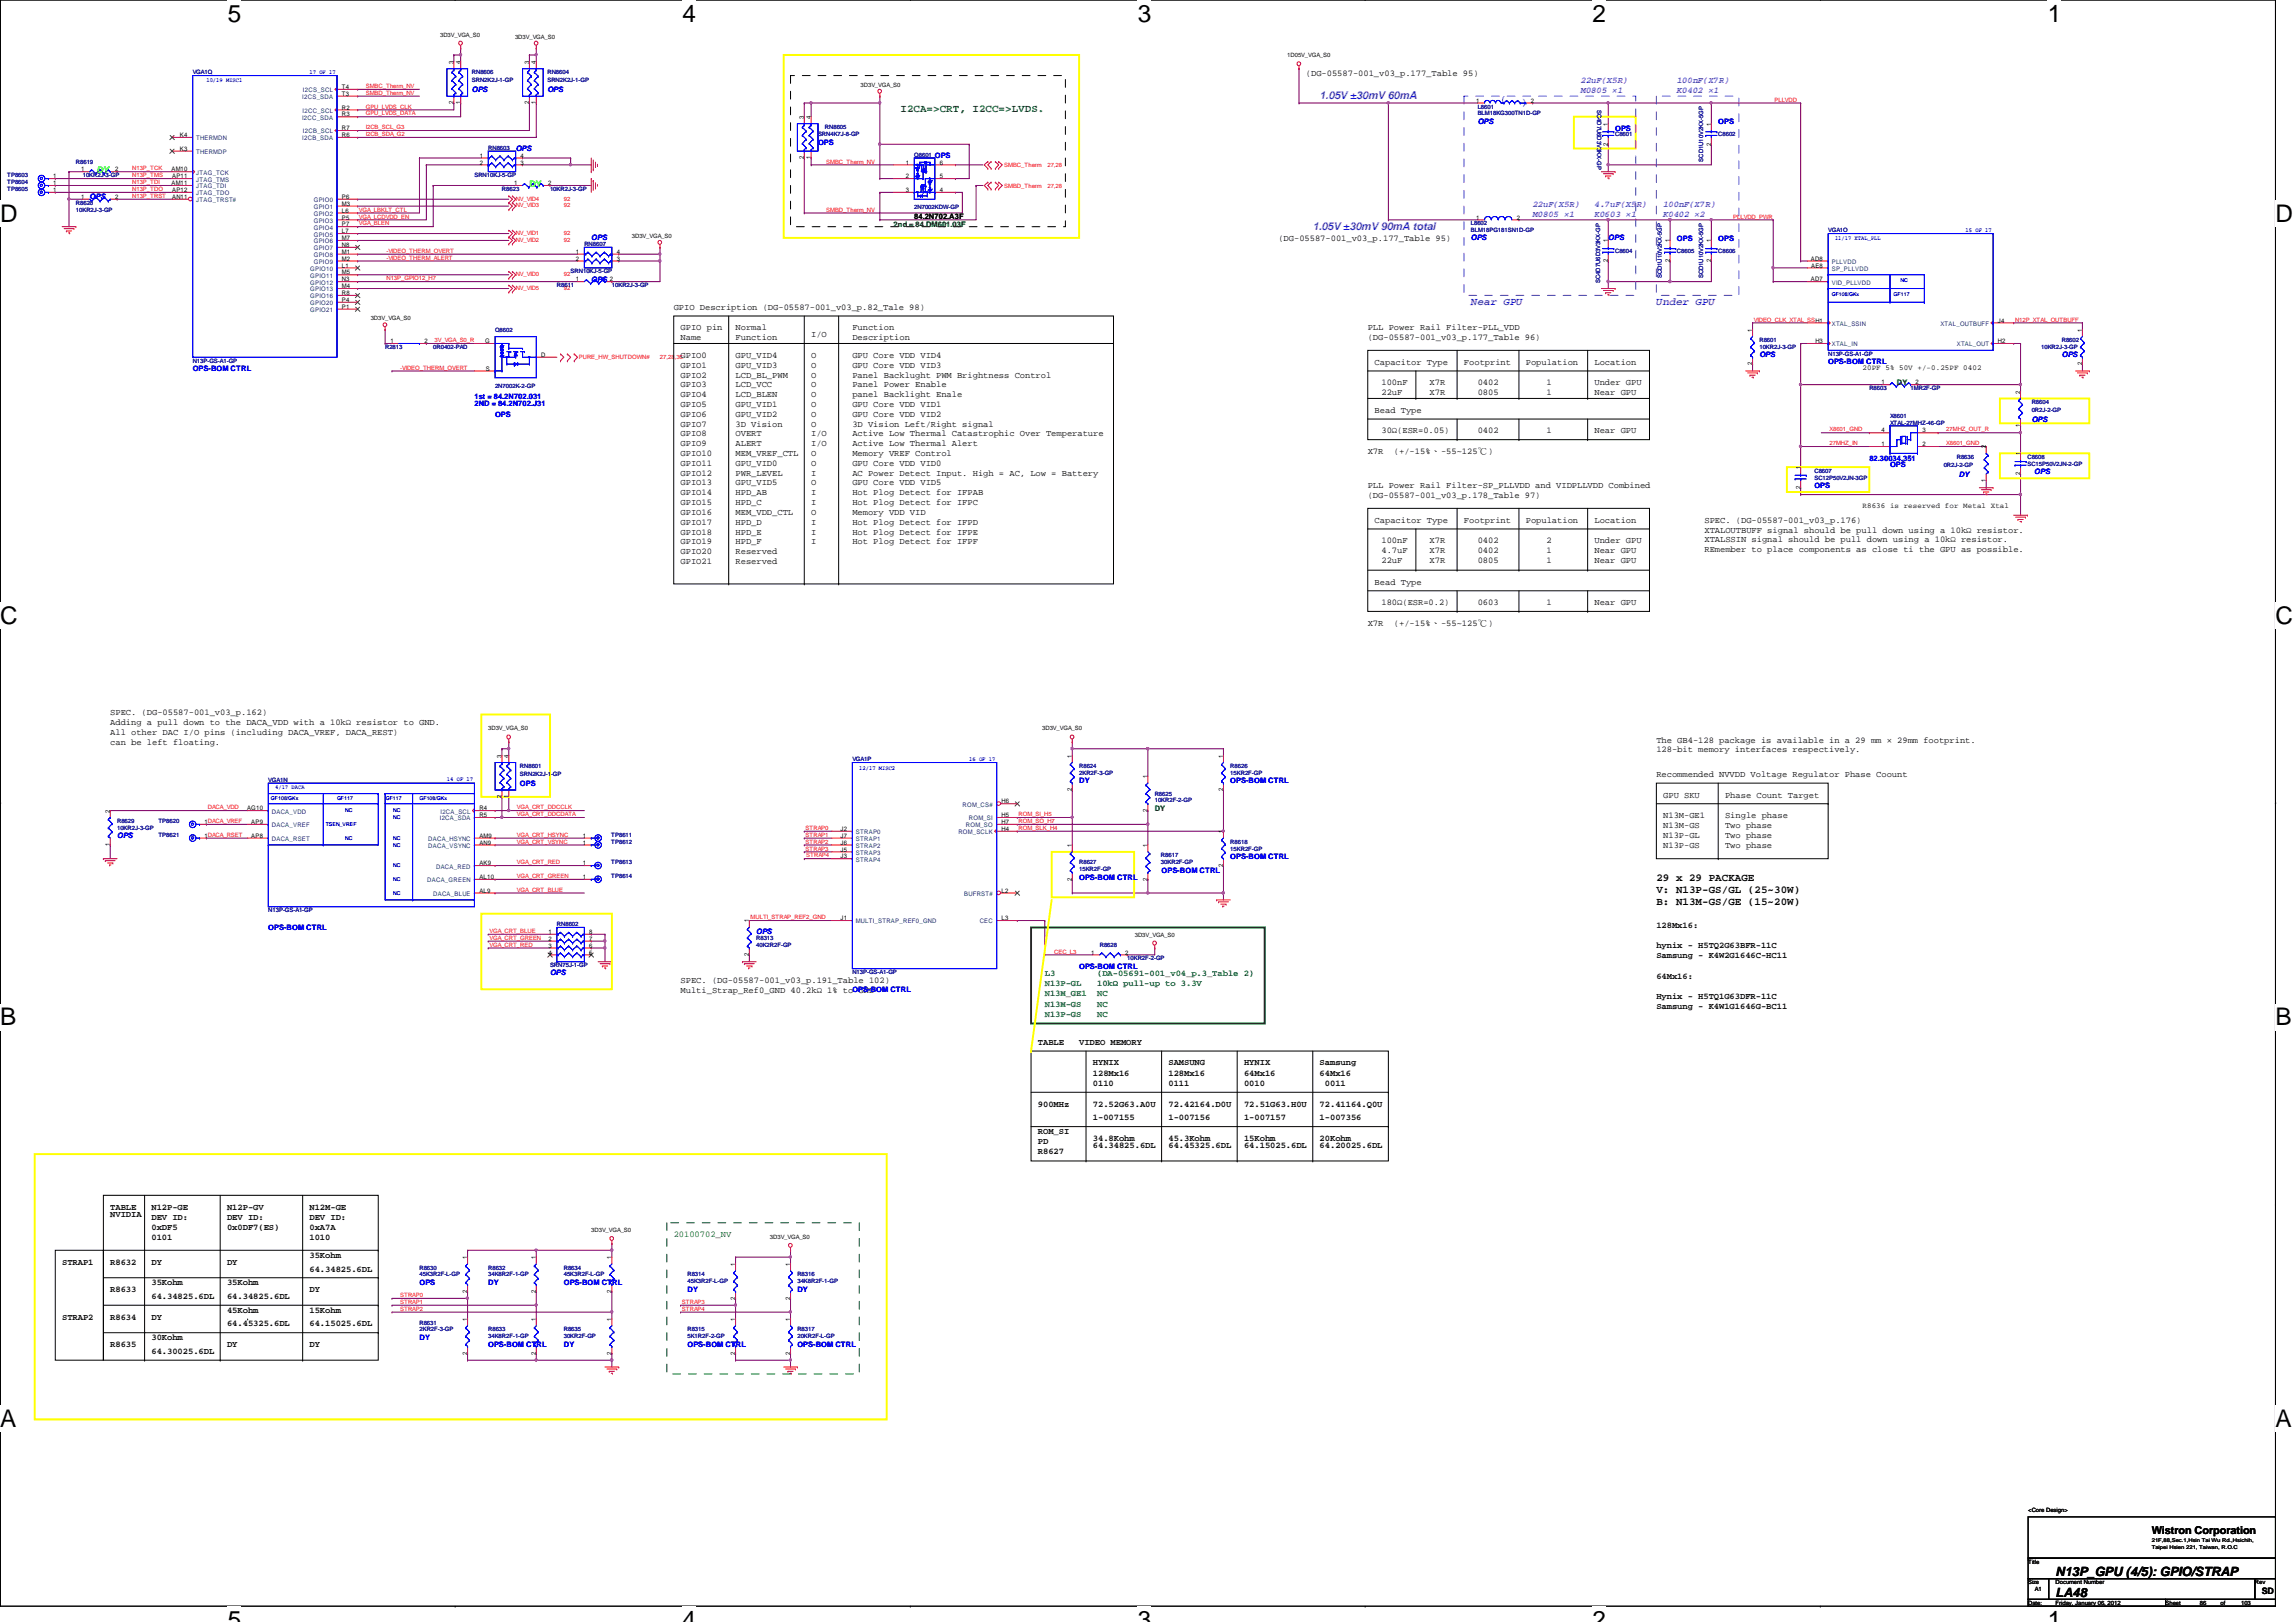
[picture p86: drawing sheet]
<svg xmlns="http://www.w3.org/2000/svg" width="297mm" height="210mm" viewBox="0 0 297 210" stroke-linecap="round" stroke-linejoin="round" font-family="sans-serif">
<defs><g id="words">
<g font-size="3.1">
<text x="29.5" y="2.8">5</text>
<text x="88.3" y="2.8">4</text>
<text x="147.2" y="2.8">3</text>
<text x="206" y="2.8">2</text>
<text x="264.9" y="2.8">1</text>
<text x="0" y="28.7">D</text>
<text x="294.4" y="28.7">D</text>
<text x="0" y="80.7">C</text>
<text x="294.4" y="80.7">C</text>
<text x="0" y="132.7">B</text>
<text x="294.4" y="132.7">B</text>
<text x="0" y="184.6">A</text>
<text x="294.4" y="184.6">A</text>
<text x="29.5" y="210.7">5</text>
<text x="88.3" y="210.7">4</text>
<text x="147.2" y="210.7">3</text>
<text x="206" y="210.7">2</text>
<text x="264.9" y="210.7">1</text>
</g>
<g font-size="1.7">
<text x="265.9" y="206.7">LA48</text>
<text x="265.9" y="204">N13P_GPU (4/5): GPIO/STRAP</text>
</g>
<text font-size="1.4" fill="#008000" x="116.5" y="14.5">I2CA=&gt;CRT, I2CC=&gt;LVDS.</text>
<g font-size="1.4" fill="#8000ff">
<text x="170.7" y="12.9">1.05V ±30mV 60mA</text>
<text x="169.8" y="29.8">1.05V ±30mV 90mA total</text>
<text x="190.3" y="39.4">Near GPU</text>
<text x="214.3" y="39.4">Under GPU</text>
</g>
<g font-size="1.4">
<text x="214.3" y="114">29 x 29 PACKAGE</text>
<text x="214.3" y="115.6">V: N13P-GS/GL (25~30W)</text>
<text x="214.3" y="117.2">B: N13M-GS/GE (15~20W)</text>
<text x="278.4" y="198.5">Wistron Corporation</text>
</g>
<g font-size="1.1">
<text x="168.9" y="9.9">(DG-05587-001_v03_p.177_Table 95)</text>
<text x="165.4" y="31.2">(DG-05587-001_v03_p.177_Table 95)</text>
<text x="87.2" y="40.1">GPIO Description (DG-05587-001_v03_p.82_Tale 98)</text>
<text x="88.1" y="42.8">GPIO pin</text>
<text x="88.1" y="44">Name</text>
<text x="88.1" y="46.3">GPIO0</text>
<text x="88.1" y="47.6">GPIO1</text>
<text x="95.2" y="42.8">Normal</text>
<text x="95.2" y="44">Function</text>
<text x="95.2" y="46.3">GPU_VID4</text>
<text x="95.2" y="47.6">GPU_VID3</text>
<text x="104.9" y="43.6">I/O</text>
<text x="104.9" y="46.3">O</text>
<text x="104.9" y="47.6">O</text>
<text x="110.3" y="42.8">Function</text>
<text x="110.3" y="44">Description</text>
<text x="110.3" y="46.3">GPU Core VDD VID4</text>
<text x="110.3" y="47.6">GPU Core VDD VID3</text>
<text x="177" y="42.8">PLL Power Rail Filter-PLL_VDD</text>
<text x="177" y="44">(DG-05587-001_v03_p.177_Table 96)</text>
<text x="177.8" y="47.2">Capacitor Type</text>
<text x="189.4" y="47.2">Footprint</text>
<text x="197.4" y="47.2">Population</text>
<text x="206.3" y="47.2">Location</text>
<text x="88.1" y="48.9">GPIO2</text>
<text x="88.1" y="50.1">GPIO3</text>
<text x="88.1" y="51.4">GPIO4</text>
<text x="88.1" y="52.7">GPIO5</text>
<text x="88.1" y="53.9">GPIO6</text>
<text x="95.2" y="48.9">LCD_BL_PWM</text>
<text x="95.2" y="50.1">LCD_VCC</text>
<text x="95.2" y="51.4">LCD_BLEN</text>
<text x="95.2" y="52.7">GPU_VID1</text>
<text x="95.2" y="53.9">GPU_VID2</text>
<text x="104.9" y="48.9">O</text>
<text x="104.9" y="50.1">O</text>
<text x="104.9" y="51.4">O</text>
<text x="104.9" y="52.7">O</text>
<text x="104.9" y="53.9">O</text>
<text x="110.3" y="48.9">Panel Backlught PWM Brightness Control</text>
<text x="110.3" y="50.1">Panel Power Enable</text>
<text x="110.3" y="51.4">panel Backlight Enale</text>
<text x="110.3" y="52.7">GPU Core VDD VID1</text>
<text x="110.3" y="53.9">GPU Core VDD VID2</text>
<text x="177.8" y="53.4">Bead Type</text>
<text x="178.7" y="49.9">100nF</text>
<text x="178.7" y="51.1">22uF</text>
<text x="185" y="49.9">X7R</text>
<text x="185" y="51.1">X7R</text>
<text x="191.2" y="49.9">0402</text>
<text x="191.2" y="51.1">0805</text>
<text x="200.1" y="49.9">1</text>
<text x="200.1" y="51.1">1</text>
<text x="206.3" y="49.9">Under GPU</text>
<text x="206.3" y="51.1">Near GPU</text>
<text x="88.1" y="55.2">GPIO7</text>
<text x="88.1" y="56.5">GPIO8</text>
<text x="88.1" y="57.7">GPIO9</text>
<text x="88.1" y="59">GPIO10</text>
<text x="95.2" y="55.2">3D Vision</text>
<text x="95.2" y="56.5">OVERT</text>
<text x="95.2" y="57.7">ALERT</text>
<text x="95.2" y="59">MEM_VREF_CTL</text>
<text x="104.9" y="55.2">O</text>
<text x="104.9" y="56.5">I/O</text>
<text x="104.9" y="57.7">I/O</text>
<text x="104.9" y="59">O</text>
<text x="110.3" y="55.2">3D Vision Left/Right signal</text>
<text x="110.3" y="56.5">Active Low Thermal Catastrophic Over Temperature</text>
<text x="110.3" y="57.7">Active Low Thermal Alert</text>
<text x="110.3" y="59">Memory VREF Control</text>
<text x="177" y="58.8">X7R</text>
<text x="178.7" y="56.1">30Ω(ESR=0.05)</text>
<text x="180.3" y="58.8">(+/-15%、-55~125℃)</text>
<text x="191.2" y="56.1">0402</text>
<text x="200.1" y="56.1">1</text>
<text x="206.3" y="56.1">Near GPU</text>
<text x="88.1" y="60.3">GPIO11</text>
<text x="88.1" y="61.6">GPIO12</text>
<text x="88.1" y="62.8">GPIO13</text>
<text x="88.1" y="64.1">GPIO14</text>
<text x="88.1" y="65.4">GPIO15</text>
<text x="95.2" y="60.3">GPU_VID0</text>
<text x="95.2" y="61.6">PWR_LEVEL</text>
<text x="95.2" y="62.8">GPU_VID5</text>
<text x="95.2" y="64.1">HPD_AB</text>
<text x="95.2" y="65.4">HPD_C</text>
<text x="104.9" y="60.3">O</text>
<text x="104.9" y="61.6">I</text>
<text x="104.9" y="62.8">O</text>
<text x="104.9" y="64.1">I</text>
<text x="104.9" y="65.4">I</text>
<text x="110.3" y="60.3">GPU Core VDD VID0</text>
<text x="110.3" y="61.6">AC Power Detect Input. High = AC, Low = Battery</text>
<text x="110.3" y="62.8">GPU Core VDD VID5</text>
<text x="110.3" y="64.1">Hot Plog Detect for IFPAB</text>
<text x="110.3" y="65.4">Hot Plog Detect for IFPC</text>
<text x="177" y="63.2">PLL Power Rail Filter-SP_PLLVDD and VIDPLLVDD Combined</text>
<text x="177" y="64.5">(DG-05587-001_v03_p.178_Table 97)</text>
<text x="88.1" y="66.6">GPIO16</text>
<text x="88.1" y="67.9">GPIO17</text>
<text x="88.1" y="69.2">GPIO18</text>
<text x="88.1" y="70.4">GPIO19</text>
<text x="88.1" y="71.7">GPIO20</text>
<text x="95.2" y="66.6">MEM_VDD_CTL</text>
<text x="95.2" y="67.9">HPD_D</text>
<text x="95.2" y="69.2">HPD_E</text>
<text x="95.2" y="70.4">HPD_F</text>
<text x="95.2" y="71.7">Reserved</text>
<text x="104.9" y="66.6">O</text>
<text x="104.9" y="67.9">I</text>
<text x="104.9" y="69.2">I</text>
<text x="104.9" y="70.4">I</text>
<text x="110.3" y="66.6">Memory VDD VID</text>
<text x="110.3" y="67.9">Hot Plog Detect for IFPD</text>
<text x="110.3" y="69.2">Hot Plog Detect for IFPE</text>
<text x="110.3" y="70.4">Hot Plog Detect for IFPF</text>
<text x="177.8" y="67.6">Capacitor Type</text>
<text x="178.7" y="70.3">100nF</text>
<text x="178.7" y="71.6">4.7uF</text>
<text x="185" y="70.3">X7R</text>
<text x="185" y="71.6">X7R</text>
<text x="189.4" y="67.6">Footprint</text>
<text x="191.2" y="70.3">0402</text>
<text x="191.2" y="71.6">0402</text>
<text x="197.4" y="67.6">Population</text>
<text x="200.1" y="70.3">2</text>
<text x="200.1" y="71.6">1</text>
<text x="206.3" y="70.3">Under GPU</text>
<text x="206.3" y="71.6">Near GPU</text>
<text x="206.3" y="67.6">Location</text>
<text x="220.5" y="67.6">SPEC. (DG-05587-001_v03_p.176)</text>
<text x="220.5" y="68.9">XTALOUTBUFF signal should be pull down using a 10kΩ resistor.</text>
<text x="220.5" y="71.5">REmember to place components as close ti the GPU as possible.</text>
<text x="220.5" y="70.2">XTALSSIN signal should be pull down using a 10kΩ resistor.</text>
<text x="88.1" y="73">GPIO21</text>
<text x="95.2" y="73">Reserved</text>
<text x="177.8" y="75.6">Bead Type</text>
<text x="178.7" y="72.9">22uF</text>
<text x="185" y="72.9">X7R</text>
<text x="191.2" y="72.9">0805</text>
<text x="200.1" y="72.9">1</text>
<text x="206.3" y="72.9">Near GPU</text>
<text x="177" y="81">X7R</text>
<text x="178.7" y="78.3">180Ω(ESR=0.2)</text>
<text x="180.3" y="81">(+/-15%、-55~125℃)</text>
<text x="191.2" y="78.3">0603</text>
<text x="200.1" y="78.3">1</text>
<text x="206.3" y="78.3">Near GPU</text>
<text x="14.3" y="95.1">All other DAC I/O pins (including DACA_VREF, DACA_REST)</text>
<text x="14.3" y="92.5">SPEC. (DG-05587-001_v03_p.162)</text>
<text x="14.3" y="93.8">Adding a pull down to the DACA_VDD with a 10kΩ resistor to GND.</text>
<text x="14.3" y="96.4">can be left floating.</text>
<text x="214.3" y="100.5">Recommended NVVDD Voltage Regulator Phase Coount</text>
<text x="214.3" y="96.1">The GB4-128 package is available in a 29 mm × 29mm footprint.</text>
<text x="214.3" y="97.4">128-bit memory interfaces respectively.</text>
<text x="215.2" y="105.9">N13M-GE1</text>
<text x="215.2" y="107.1">N13M-GS</text>
<text x="215.2" y="103.2">GPU SKU</text>
<text x="223.2" y="103.2">Phase Count Target</text>
<text x="223.2" y="105.9">Single phase</text>
<text x="223.2" y="107.1">Two phase</text>
<text x="215.2" y="108.4">N13P-GL</text>
<text x="215.2" y="109.7">N13P-GS</text>
<text x="223.2" y="108.4">Two phase</text>
<text x="223.2" y="109.7">Two phase</text>
<text x="214.3" y="120.1">128Mx16:</text>
<text x="214.3" y="122.7">hynix - H5TQ2G63BFR-11C</text>
<text x="214.3" y="124">Samsung - K4W2G1646C-HC11</text>
<text x="88.1" y="127.2">SPEC. (DG-05587-001_v03_p.191_Table 102)</text>
<text x="88.1" y="128.5">Multi_Strap_Ref0_GND 40.2kΩ 1% to GND</text>
<text x="214.3" y="126.7">64Mx16:</text>
<text x="214.3" y="129.3">Hynix - H5TQ1G63DFR-11C</text>
<text x="214.3" y="130.6">Samsung - K4W1G1646G-BC11</text>
<text x="134.3" y="135.2">TABLE</text>
<text x="139.6" y="135.2">VIDEO MEMORY</text>
<text x="141.4" y="137.9">HYNIX</text>
<text x="151.2" y="137.9">SAMSUNG</text>
<text x="160.9" y="137.9">HYNIX</text>
<text x="170.7" y="137.9">Samsung</text>
<text x="134.3" y="143.2">900MHz</text>
<text x="141.4" y="139.2">128Mx16</text>
<text x="141.4" y="140.5">0110</text>
<text x="141.4" y="143.2">72.52G63.A0U</text>
<text x="151.2" y="139.2">128Mx16</text>
<text x="151.2" y="140.5">0111</text>
<text x="151.2" y="143.2">72.42164.D0U</text>
<text x="160.9" y="143.2">72.51G63.H0U</text>
<text x="160.9" y="139.2">64Mx16</text>
<text x="160.9" y="140.5">0010</text>
<text x="170.7" y="143.2">72.41164.Q0U</text>
<text x="170.7" y="139.2">64Mx16</text>
<text x="171.4" y="140.5">0011</text>
<text x="134.3" y="146.8">ROM_SI</text>
<text x="134.3" y="148.1">PD</text>
<text x="134.3" y="149.4">R8627</text>
<text x="141.4" y="147.7">34.8Kohm</text>
<text x="141.4" y="148.5">64.34825.6DL</text>
<text x="141.4" y="145">1-007155</text>
<text x="151.2" y="148.5">64.45325.6DL</text>
<text x="151.2" y="147.7">45.3Kohm</text>
<text x="151.2" y="145">1-007156</text>
<text x="160.9" y="147.7">15Kohm</text>
<text x="160.9" y="145">1-007157</text>
<text x="160.9" y="148.5">64.15025.6DL</text>
<text x="170.7" y="147.7">20Kohm</text>
<text x="170.7" y="145">1-007356</text>
<text x="170.7" y="148.5">64.20025.6DL</text>
<text x="14.3" y="156.5">TABLE</text>
<text x="14.3" y="157.4">NVIDIA</text>
<text x="19.6" y="156.5">N12P-GE</text>
<text x="19.6" y="157.9">DEV ID:</text>
<text x="19.6" y="159.2">0xDF5</text>
<text x="19.6" y="160.5">0101</text>
<text x="29.4" y="156.5">N12P-GV</text>
<text x="29.4" y="157.9">DEV ID:</text>
<text x="29.4" y="159.2">0x0DF7(ES)</text>
<text x="40" y="156.5">N12M-GE</text>
<text x="40" y="157.9">DEV ID:</text>
<text x="40" y="159.2">0xA7A</text>
<text x="40" y="160.5">1010</text>
<text x="8" y="163.7">STRAP1</text>
<text x="14.3" y="163.7">R8632</text>
<text x="14.3" y="167.2">R8633</text>
<text x="19.6" y="163.7">DY</text>
<text x="19.6" y="166.3">35Kohm</text>
<text x="29.4" y="166.3">35Kohm</text>
<text x="29.4" y="163.7">DY</text>
<text x="40" y="162.8">35Kohm</text>
<text x="40" y="164.5">64.34825.6DL</text>
<text x="40" y="167.2">DY</text>
<text x="8" y="170.8">STRAP2</text>
<text x="14.3" y="170.8">R8634</text>
<text x="19.6" y="170.8">DY</text>
<text x="19.6" y="173.4">30Kohm</text>
<text x="19.6" y="168.1">64.34825.6DL</text>
<text x="29.4" y="169.9">45Kohm</text>
<text x="29.4" y="171.7">64.45325.6DL</text>
<text x="29.4" y="168.1">64.34825.6DL</text>
<text x="40" y="171.7">64.15025.6DL</text>
<text x="40" y="169.9">15Kohm</text>
<text x="14.3" y="174.3">R8635</text>
<text x="19.6" y="175.2">64.30025.6DL</text>
<text x="29.4" y="174.3">DY</text>
<text x="40" y="174.3">DY</text>
<text x="292.6" y="206.2">SD</text>
</g>
<g font-size="1.1" fill="#8000ff">
<text x="204.5" y="10.8">22uF(X5R)</text>
<text x="217" y="10.8">100nF(X7R)</text>
<text x="204.5" y="12.1">M0805 ×1</text>
<text x="217" y="12.1">K0402 ×1</text>
<text x="198.3" y="26.8">22uF(X5R)</text>
<text x="198.3" y="28.1">M0805 ×1</text>
<text x="206.3" y="26.8">4.7uF(X5R)</text>
<text x="206.3" y="28.1">K0603 ×1</text>
<text x="215.2" y="26.8">100nF(X7R)</text>
<text x="215.2" y="28.1">K0402 ×2</text>
</g>
<g font-size="1.1" fill="#00f">
<text x="194.3" y="13.3">(</text>
<text x="197.4" y="13.1" transform="rotate(180 197.4 13.1)">(</text>
</g>
<g font-size="1.1" fill="#0f0">
<text x="12.5" y="22.4">DY</text>
<text x="68.5" y="24.2">DY</text>
</g>
<g font-size="1.1" fill="#008000">
<text x="135.2" y="128.9">N13M_GE1</text>
<text x="135.2" y="130.3">N13M-GS</text>
<text x="135.2" y="131.6">N13P-GS</text>
<text x="135.2" y="126.3">L3</text>
<text x="135.2" y="127.6">N13P-GL</text>
<text x="141.9" y="128.9">NC</text>
<text x="141.9" y="130.3">NC</text>
<text x="141.9" y="131.6">NC</text>
<text x="141.9" y="126.3">(DA-05691-001_v04_p.3_Table 2)</text>
<text x="141.9" y="127.6">10kΩ pull-up to 3.3V</text>
<text x="87.2" y="160.1">20100702_NV</text>
</g>
<g font-size="1" fill="#00f">
<text x="61" y="11.9">OPS</text>
<text x="70.8" y="11.9">OPS</text>
<text x="191.2" y="16">OPS</text>
<text x="209" y="16.9">OPS</text>
<text x="222.3" y="16">OPS</text>
<text x="66.7" y="19.6">OPS</text>
<text x="105.8" y="18.7">OPS</text>
<text x="120.9" y="20.5">OPS</text>
<text x="11.6" y="25.8">OPS</text>
<text x="76.5" y="31.1">OPS</text>
<text x="190.3" y="31.1">OPS</text>
<text x="208.1" y="31.1">OPS</text>
<text x="217" y="31.2">OPS</text>
<text x="222.3" y="31.2">OPS</text>
<text x="76.5" y="36.4">OPS</text>
<text x="227.6" y="46.2">OPS</text>
<text x="236.5" y="47.2">OPS-BOM CTRL</text>
<text x="266.7" y="46.2">OPS</text>
<text x="24.9" y="48">OPS-BOM CTRL</text>
<text x="61.4" y="52.5">2ND = 84.2N702.J31</text>
<text x="61.4" y="51.6">1st = 84.2N702.031</text>
<text x="64" y="53.9">OPS</text>
<text x="241.8" y="59.6">82.30034.351</text>
<text x="262.8" y="54.6">OPS</text>
<text x="234.7" y="63.2">OPS</text>
<text x="244.5" y="60.5">OPS</text>
<text x="253.4" y="61.7">DY</text>
<text x="263.2" y="61.3">OPS</text>
<text x="67.3" y="101.7">OPS</text>
<text x="139.6" y="101.4">DY</text>
<text x="159.2" y="101.4">OPS-BOM CTRL</text>
<text x="15.2" y="108.5">OPS</text>
<text x="139.6" y="113.8">OPS-BOM CTRL</text>
<text x="150.3" y="112.9">OPS-BOM CTRL</text>
<text x="159.2" y="111.2">OPS-BOM CTRL</text>
<text x="34.7" y="120.4">OPS-BOM CTRL</text>
<text x="97.8" y="120.9">OPS</text>
<text x="139.6" y="125.4">OPS-BOM CTRL</text>
<text x="71.2" y="126.2">OPS</text>
<text x="110.3" y="128.4">OPS-BOM CTRL</text>
<text x="54.3" y="166.3">OPS</text>
<text x="63.2" y="166.3">DY</text>
<text x="72.9" y="166.3">OPS-BOM CTRL</text>
<text x="88.9" y="167.2">DY</text>
<text x="103.2" y="167.2">DY</text>
<text x="54.3" y="173.4">DY</text>
<text x="63.2" y="174.3">OPS-BOM CTRL</text>
<text x="72.9" y="174.3">DY</text>
<text x="88.9" y="174.3">OPS-BOM CTRL</text>
<text x="103.2" y="174.3">OPS-BOM CTRL</text>
</g>
<g font-size="1" fill="#008000">
<text x="115.6" y="29.4">2nd = 84.DM601.03F</text>
<text x="245.4" y="49.8">DY</text>
<text x="149.4" y="104.9">DY</text>
</g>
<g font-size="1">
<text x="118.3" y="28.3">84.2N702.A3F</text>
<text x="241" y="47.9">20PF 5% 50V +/-0.25PF 0402</text>
<text x="241" y="65.7">R8636 is reserved for Metal Xtal</text>
</g>
<g font-size=".8">
<text x="56.9" y="4.7">3D3V_VGA_S0</text>
<text x="66.6" y="5">3D3V_VGA_S0</text>
<text x="44.2" y="11.5">T4</text>
<text x="58.7" y="8.3" transform="rotate(-90 58.7 8.3)">3</text>
<text x="59.6" y="8.3" transform="rotate(-90 59.6 8.3)">4</text>
<text x="68.4" y="8.3" transform="rotate(-90 68.4 8.3)">3</text>
<text x="69.3" y="8.3" transform="rotate(-90 69.3 8.3)">4</text>
<text x="111.3" y="11.2">3D3V_VGA_S0</text>
<text x="166.5" y="7.4">1D05V_VGA_S0</text>
<text x="23.3" y="17.7">K4</text>
<text x="44.2" y="17.7">R6</text>
<text x="44.2" y="16.8">R7</text>
<text x="44.2" y="15.1">R3</text>
<text x="44.2" y="14.2">R2</text>
<text x="44.2" y="12.4">T3</text>
<text x="58.7" y="13.5" transform="rotate(-90 58.7 13.5)">2</text>
<text x="59.6" y="13.5" transform="rotate(-90 59.6 13.5)">1</text>
<text x="68.4" y="13.5" transform="rotate(-90 68.4 13.5)">2</text>
<text x="69.3" y="13.5" transform="rotate(-90 69.3 13.5)">1</text>
<text x="104" y="15.4" transform="rotate(-90 104 15.4)">3</text>
<text x="104.9" y="15.4" transform="rotate(-90 104.9 15.4)">4</text>
<text x="191" y="13.3">1</text>
<text x="198" y="13.3">2</text>
<text x="208" y="16.3" transform="rotate(-90 208 16.3)">1</text>
<text x="221.4" y="16.3" transform="rotate(-90 221.4 16.3)">1</text>
<text x="6.9" y="23.1">1</text>
<text x="6.9" y="24">1</text>
<text x="10.5" y="22.2">1</text>
<text x="14.9" y="22.2">2</text>
<text x="22.2" y="24">AM11</text>
<text x="22.2" y="22.2">AM10</text>
<text x="22.3" y="23.1">AP11</text>
<text x="23.3" y="19.5">K3</text>
<text x="62.1" y="20.4">1</text>
<text x="62.1" y="21.3">2</text>
<text x="66.5" y="24">1</text>
<text x="67.3" y="21.3">3</text>
<text x="67.3" y="20.4">4</text>
<text x="70.9" y="24">2</text>
<text x="104" y="20.6" transform="rotate(-90 104 20.6)">2</text>
<text x="104.9" y="20.6" transform="rotate(-90 104.9 20.6)">1</text>
<text x="117.2" y="21.3">1</text>
<text x="117.2" y="23.1">2</text>
<text x="121.6" y="23.1">5</text>
<text x="121.6" y="21.3">6</text>
<text x="208" y="18.8" transform="rotate(-90 208 18.8)">2</text>
<text x="221.4" y="18.8" transform="rotate(-90 221.4 18.8)">2</text>
<text x="6.9" y="24.8">1</text>
<text x="10.5" y="25.7">1</text>
<text x="14.9" y="25.7">2</text>
<text x="22.3" y="25.7">AN11</text>
<text x="22.3" y="24.8">AP12</text>
<text x="44.2" y="29.3">P7</text>
<text x="44.2" y="28.4">P5</text>
<text x="44.2" y="27.5">L6</text>
<text x="44.2" y="26.6">M3</text>
<text x="44.2" y="25.7">P6</text>
<text x="117.2" y="24.8">3</text>
<text x="121.6" y="24.8">4</text>
<text x="191" y="28.4">1</text>
<text x="196.3" y="28.4">2</text>
<text x="44.2" y="35.5">M5</text>
<text x="44.2" y="34.6">L1</text>
<text x="44.2" y="33.7">M2</text>
<text x="44.2" y="32.9">M1</text>
<text x="44.2" y="32">N8</text>
<text x="44.2" y="31.1">M7</text>
<text x="44.2" y="30.2">L7</text>
<text x="74.5" y="32.9">1</text>
<text x="74.5" y="33.7">2</text>
<text x="79.8" y="33.7">3</text>
<text x="79.8" y="32.9">4</text>
<text x="81.7" y="30.8">3D3V_VGA_S0</text>
<text x="208" y="34" transform="rotate(-90 208 34)">2</text>
<text x="208" y="31.4" transform="rotate(-90 208 31.4)">1</text>
<text x="216" y="34" transform="rotate(-90 216 34)">2</text>
<text x="216" y="31.4" transform="rotate(-90 216 31.4)">1</text>
<text x="221.4" y="34" transform="rotate(-90 221.4 34)">2</text>
<text x="221.4" y="31.4" transform="rotate(-90 221.4 31.4)">1</text>
<text x="234.3" y="33.7">AD8</text>
<text x="234.3" y="34.6">AE8</text>
<text x="44.2" y="40">P1</text>
<text x="44.2" y="39.1">P4</text>
<text x="44.2" y="38.2">R8</text>
<text x="44.2" y="37.3">M4</text>
<text x="44.2" y="36.4">N3</text>
<text x="48" y="41.4">3D3V_VGA_S0</text>
<text x="74.5" y="36.4">1</text>
<text x="78.9" y="36.4">2</text>
<text x="234.3" y="36.4">AD7</text>
<text x="258.5" y="41.7">J4</text>
<text x="50.5" y="44.4">1</text>
<text x="54.9" y="44.4">2</text>
<text x="62.8" y="44.4">G</text>
<text x="62.9" y="48">S</text>
<text x="70" y="46.2">D</text>
<text x="226.7" y="47.3" transform="rotate(-90 226.7 47.3)">2</text>
<text x="226.7" y="42.9" transform="rotate(-90 226.7 42.9)">1</text>
<text x="234.9" y="44.4">H3</text>
<text x="258.5" y="44.4">H2</text>
<text x="269.4" y="47.3" transform="rotate(-90 269.4 47.3)">2</text>
<text x="269.4" y="42.9" transform="rotate(-90 269.4 42.9)">1</text>
<text x="243.4" y="49.7">1</text>
<text x="247.8" y="49.7">2</text>
<text x="261.4" y="50.9" transform="rotate(-90 261.4 50.9)">2</text>
<text x="243.4" y="56">4</text>
<text x="243.4" y="57.7">1</text>
<text x="248.7" y="57.7">2</text>
<text x="248.7" y="56">3</text>
<text x="256.9" y="58" transform="rotate(-90 256.9 58)">2</text>
<text x="261.4" y="58.9" transform="rotate(-90 261.4 58.9)">1</text>
<text x="261.4" y="55.3" transform="rotate(-90 261.4 55.3)">1</text>
<text x="232.9" y="63.3" transform="rotate(-90 232.9 63.3)">2</text>
<text x="232.9" y="60.7" transform="rotate(-90 232.9 60.7)">1</text>
<text x="256.9" y="62.4" transform="rotate(-90 256.9 62.4)">1</text>
<text x="261.4" y="61.5" transform="rotate(-90 261.4 61.5)">2</text>
<text x="63.2" y="94.5">3D3V_VGA_S0</text>
<text x="134.8" y="94.5">3D3V_VGA_S0</text>
<text x="64.9" y="98" transform="rotate(-90 64.9 98)">3</text>
<text x="65.8" y="98" transform="rotate(-90 65.8 98)">4</text>
<text x="138.7" y="98" transform="rotate(-90 138.7 98)">1</text>
<text x="148.5" y="100.7" transform="rotate(-90 148.5 100.7)">1</text>
<text x="158.2" y="98" transform="rotate(-90 158.2 98)">1</text>
<text x="14.2" y="105.2" transform="rotate(-90 14.2 105.2)">2</text>
<text x="26.5" y="106.6">1DACA_VREF</text>
<text x="32" y="104.9">AG10</text>
<text x="32.5" y="106.6">AP9</text>
<text x="62" y="105.7">R5</text>
<text x="62" y="104.9">R4</text>
<text x="64.9" y="103.3" transform="rotate(-90 64.9 103.3)">2</text>
<text x="65.8" y="103.3" transform="rotate(-90 65.8 103.3)">1</text>
<text x="108.8" y="107.5">J2</text>
<text x="129.6" y="107.5">H4</text>
<text x="129.6" y="106.6">H7</text>
<text x="129.6" y="105.7">H5</text>
<text x="129.6" y="104">H6</text>
<text x="138.7" y="102.4" transform="rotate(-90 138.7 102.4)">2</text>
<text x="148.5" y="105.1" transform="rotate(-90 148.5 105.1)">2</text>
<text x="158.2" y="107.8" transform="rotate(-90 158.2 107.8)">1</text>
<text x="158.2" y="102.4" transform="rotate(-90 158.2 102.4)">2</text>
<text x="14.2" y="109.5" transform="rotate(-90 14.2 109.5)">1</text>
<text x="26.5" y="108.4">1DACA_RSET</text>
<text x="32.5" y="108.4">AP8</text>
<text x="62" y="113.7">AL10</text>
<text x="62" y="112">AK9</text>
<text x="62" y="109.3">AN9</text>
<text x="62" y="108.4">AM9</text>
<text x="75.4" y="109.3">1</text>
<text x="75.4" y="108.4">1</text>
<text x="75.4" y="113.7">1</text>
<text x="75.4" y="112">1</text>
<text x="108.8" y="111.1">J3</text>
<text x="108.8" y="110.2">J5</text>
<text x="108.8" y="109.3">J6</text>
<text x="108.8" y="108.4">J7</text>
<text x="138.7" y="114" transform="rotate(-90 138.7 114)">2</text>
<text x="138.7" y="109.6" transform="rotate(-90 138.7 109.6)">1</text>
<text x="148.5" y="114" transform="rotate(-90 148.5 114)">2</text>
<text x="148.5" y="109.6" transform="rotate(-90 148.5 109.6)">1</text>
<text x="158.2" y="112.2" transform="rotate(-90 158.2 112.2)">2</text>
<text x="62" y="115.5">AL9</text>
<text x="96.9" y="119.4" transform="rotate(-90 96.9 119.4)">1</text>
<text x="108.8" y="119.1">J1</text>
<text x="129.6" y="119.1">L3</text>
<text x="129.6" y="115.5">L2</text>
<text x="70.9" y="120.9">1</text>
<text x="70.9" y="121.8">2</text>
<text x="70.9" y="122.6">3</text>
<text x="70.9" y="123.5">4</text>
<text x="76.2" y="123.5">5</text>
<text x="76.2" y="122.6">6</text>
<text x="76.2" y="121.8">7</text>
<text x="76.2" y="120.9">8</text>
<text x="96.9" y="123.7" transform="rotate(-90 96.9 123.7)">2</text>
<text x="141.2" y="123.5">1</text>
<text x="145.6" y="123.5">2</text>
<text x="146.8" y="121.2">3D3V_VGA_S0</text>
<text x="76.5" y="159.4">3D3V_VGA_S0</text>
<text x="99.6" y="160.3">3D3V_VGA_S0</text>
<text x="60.4" y="167.3" transform="rotate(-90 60.4 167.3)">2</text>
<text x="60.4" y="162.9" transform="rotate(-90 60.4 162.9)">1</text>
<text x="69.3" y="167.3" transform="rotate(-90 69.3 167.3)">2</text>
<text x="69.3" y="162.9" transform="rotate(-90 69.3 162.9)">1</text>
<text x="79.1" y="167.3" transform="rotate(-90 79.1 167.3)">2</text>
<text x="79.1" y="162.9" transform="rotate(-90 79.1 162.9)">1</text>
<text x="95.1" y="163.8" transform="rotate(-90 95.1 163.8)">1</text>
<text x="102.2" y="163.8" transform="rotate(-90 102.2 163.8)">1</text>
<text x="60.4" y="170.9" transform="rotate(-90 60.4 170.9)">1</text>
<text x="69.3" y="170.9" transform="rotate(-90 69.3 170.9)">1</text>
<text x="79.1" y="170.9" transform="rotate(-90 79.1 170.9)">1</text>
<text x="95.1" y="170.9" transform="rotate(-90 95.1 170.9)">1</text>
<text x="95.1" y="168.2" transform="rotate(-90 95.1 168.2)">2</text>
<text x="102.2" y="170.9" transform="rotate(-90 102.2 170.9)">1</text>
<text x="102.2" y="168.2" transform="rotate(-90 102.2 168.2)">2</text>
<text x="60.4" y="175.3" transform="rotate(-90 60.4 175.3)">2</text>
<text x="69.3" y="175.3" transform="rotate(-90 69.3 175.3)">2</text>
<text x="79.1" y="175.3" transform="rotate(-90 79.1 175.3)">2</text>
<text x="95.1" y="175.3" transform="rotate(-90 95.1 175.3)">2</text>
<text x="102.2" y="175.3" transform="rotate(-90 102.2 175.3)">2</text>
<text x="262.4" y="195.7">&lt;Core Design&gt;</text>
<text x="262.4" y="202.4">Title</text>
<text x="262.4" y="205">Size</text>
<text x="262.4" y="207.7">Date:</text>
<text x="263.3" y="205.9">A1</text>
<text x="265.9" y="205">Document Number</text>
<text x="265.9" y="207.7">Friday, January 06, 2012</text>
<text x="280.2" y="207.7">Sheet</text>
<text x="284.6" y="207.7">86</text>
<text x="287.3" y="207.7">of</text>
<text x="289.9" y="207.7">103</text>
<text x="291.7" y="205">Rev</text>
</g>
<g font-size=".8" fill="#000080">
<text x="24.9" y="9.6">VGA1Q</text>
<text x="61" y="9.6">RN8606</text>
<text x="61" y="10.7">SRN2K2J-1-GP</text>
<text x="70.8" y="9.6">RN8604</text>
<text x="70.8" y="10.7">SRN2K2J-1-GP</text>
<text x="105.8" y="17.6">SRN4K7J-8-GP</text>
<text x="106.7" y="16.7">RN8605</text>
<text x="191.2" y="14.1">L8601</text>
<text x="191.2" y="14.9">BLM18KG300TN1D-GP</text>
<text x="206.6" y="14.2" transform="rotate(90 206.6 14.2)">SC4D7U6D3V3KX-GP</text>
<text x="209" y="17.6">C8601</text>
<text x="222.3" y="17.6">C8602</text>
<text x=".9" y="22.9">TP8603</text>
<text x=".9" y="23.8">TP8604</text>
<text x="9.8" y="21.2">R8619</text>
<text x="10.7" y="22.9">10KR2J-3-GP</text>
<text x="61.4" y="22.9">SRN10KJ-5-GP</text>
<text x="63.2" y="19.4">RN8603</text>
<text x="118.3" y="20.3">Q8601</text>
<text x="220.3" y="20.9" transform="rotate(-90 220.3 20.9)">SCD1U10V2KX-5GP</text>
<text x=".9" y="24.7">TP8605</text>
<text x="9.8" y="26.5">R8620</text>
<text x="9.8" y="27.4">10KR2J-3-GP</text>
<text x="64.9" y="24.7">R8623</text>
<text x="71.2" y="24.7">10KR2J-3-GP</text>
<text x="118.3" y="27.1">2N7002KDW-GP</text>
<text x="190.3" y="29.2">L8602</text>
<text x="73.8" y="35.4">SRN10KJ-5-GP</text>
<text x="75.6" y="31.8">RN8607</text>
<text x="190.3" y="30.1">BLM18PG181SN1D-GP</text>
<text x="209" y="32.7">C8604</text>
<text x="217" y="32.7">C8605</text>
<text x="222.3" y="32.7">C8606</text>
<text x="236.5" y="30.1">VGA1O</text>
<text x="72" y="37.2">R8611</text>
<text x="79.2" y="37.2">10KR2J-3-GP</text>
<text x="207" y="36.6" transform="rotate(-90 207 36.6)">SC4D7U6D3V3KX-GP</text>
<text x="215" y="36" transform="rotate(-90 215 36)">SCD1U10V2KX-5GP</text>
<text x="220.3" y="36" transform="rotate(-90 220.3 36)">SCD1U10V2KX-5GP</text>
<text x="24.9" y="46.9">N13P-GS-A1-GP</text>
<text x="49.8" y="45.2">R2813</text>
<text x="56" y="45.2">0R0402-PAD</text>
<text x="64" y="43">Q8602</text>
<text x="227.6" y="44.3">R8601</text>
<text x="227.6" y="45.2">10KR2J-3-GP</text>
<text x="236.5" y="46.1">N13P-GS-A1-GP</text>
<text x="264.1" y="45.2">10KR2J-3-GP</text>
<text x="266.7" y="44.3">R8602</text>
<text x="64" y="50.2">2N7002K-2-GP</text>
<text x="241.8" y="50.5">R8603</text>
<text x="247.2" y="50.5">1MR2F-GP</text>
<text x="262.8" y="52.3">R8604</text>
<text x="262.8" y="53.3">0R2J-2-GP</text>
<text x="244.5" y="54.1">X8601</text>
<text x="244.5" y="54.9">XTAL-27MHZ-46-GP</text>
<text x="253.2" y="59.4">R8636</text>
<text x="262.3" y="59.4">C8608</text>
<text x="234.7" y="61.2">C8607</text>
<text x="234.7" y="62.1">SC12P50V2JN-3GP</text>
<text x="251.5" y="60.5">0R2J-2-GP</text>
<text x="262.3" y="60.3">SC15P50V2JN-2-GP</text>
<text x="34.7" y="101.2">VGA1N</text>
<text x="67.3" y="99.4">RN8601</text>
<text x="67.3" y="100.5">SRN2K2J-1-GP</text>
<text x="110.3" y="98.5">VGA1P</text>
<text x="139.6" y="99.4">R8624</text>
<text x="139.6" y="100.3">2KR2F-3-GP</text>
<text x="159.2" y="99.4">R8626</text>
<text x="159.2" y="100.3">15KR2F-GP</text>
<text x="15.2" y="106.5">R8629</text>
<text x="15.2" y="107.4">10KR2J-3-GP</text>
<text x="20.5" y="106.5">TP8620</text>
<text x="149.4" y="103">R8625</text>
<text x="149.4" y="103.8">10KR2F-2-GP</text>
<text x="20.5" y="108.3">TP8621</text>
<text x="79.1" y="109.2">TP8612</text>
<text x="79.1" y="108.3">TP8611</text>
<text x="79.1" y="113.6">TP8614</text>
<text x="79.1" y="111.8">TP8613</text>
<text x="139.6" y="111.8">R8627</text>
<text x="139.6" y="112.7">15KR2F-GP</text>
<text x="150.2" y="111">R8617</text>
<text x="150.2" y="111.8">30KR2F-GP</text>
<text x="159.2" y="109.2">R8618</text>
<text x="159.2" y="110.1">15KR2F-GP</text>
<text x="34.7" y="118.1">N13P-GS-A1-GP</text>
<text x="72" y="119.8">RN8602</text>
<text x="71.2" y="125.2">SRN75J-1-GP</text>
<text x="97.8" y="121.6">R8313</text>
<text x="97.8" y="122.5">40K2R2F-GP</text>
<text x="142.3" y="122.5">R8628</text>
<text x="145.8" y="124.3">10KR2F-2-GP</text>
<text x="110.3" y="126.1">N13P-GS-A1-GP</text>
<text x="54.3" y="164.3">R8630</text>
<text x="54.3" y="165.2">45K3R2F-L-GP</text>
<text x="63.2" y="164.3">R8632</text>
<text x="63.2" y="165.2">34K8R2F-1-GP</text>
<text x="72.9" y="164.3">R8634</text>
<text x="72.9" y="165.2">45K3R2F-L-GP</text>
<text x="88.9" y="165.2">R8314</text>
<text x="88.9" y="166.1">45K3R2F-L-GP</text>
<text x="103.2" y="165.2">R8316</text>
<text x="103.2" y="166.1">34K8R2F-1-GP</text>
<text x="54.3" y="171.4">R8631</text>
<text x="54.3" y="172.3">2KR2F-3-GP</text>
<text x="63.2" y="172.3">R8633</text>
<text x="63.2" y="173.2">34K8R2F-1-GP</text>
<text x="72.9" y="172.3">R8635</text>
<text x="72.9" y="173.2">30KR2F-GP</text>
<text x="88.9" y="172.3">R8315</text>
<text x="88.9" y="173.2">5K1R2F-2-GP</text>
<text x="103.2" y="172.3">R8317</text>
<text x="103.2" y="173.2">20KR2F-L-GP</text>
</g>
<g font-size=".8" fill="#00f">
<text x="26.7" y="10.6">10/19 MISC1</text>
<text x="40" y="9.5">17 OF 17</text>
<text x="254.3" y="30">15 OF 17</text>
<text x="237.4" y="31">11/17 XTAL_PLL</text>
<text x="57.8" y="101.1">14 OF 17</text>
<text x="111.2" y="99.7">12/17 MISC2</text>
<text x="125.4" y="98.4">16 OF 17</text>
<text x="35.6" y="102.2">4/17 DACA</text>
</g>
<g font-size=".8" fill="#004080">
<text x="39.2" y="11.9">I2CS_SCL</text>
<text x="39.1" y="15.5">I2CC_SDA</text>
<text x="39.1" y="12.8">I2CS_SDA</text>
<text x="39.2" y="14.6">I2CC_SCL</text>
<text x="39.2" y="17.3">I2CB_SCL</text>
<text x="25.4" y="23.5">JTAG_TMS</text>
<text x="25.4" y="22.6">JTAG_TCK</text>
<text x="25.4" y="19.9">THERMDP</text>
<text x="25.4" y="18.2">THERMDN</text>
<text x="39.1" y="18.2">I2CB_SDA</text>
<text x="25.4" y="26.2">JTAG_TRST#</text>
<text x="25.4" y="25.3">JTAG_TDO</text>
<text x="25.4" y="24.4">JTAG_TDI</text>
<text x="40.6" y="29.7">GPIO4</text>
<text x="40.6" y="28.8">GPIO3</text>
<text x="40.6" y="27.9">GPIO2</text>
<text x="40.6" y="27.1">GPIO1</text>
<text x="40.6" y="26.2">GPIO0</text>
<text x="40.1" y="35.9">GPIO11</text>
<text x="40.1" y="35.1">GPIO10</text>
<text x="40.6" y="34.2">GPIO9</text>
<text x="40.6" y="33.3">GPIO8</text>
<text x="40.6" y="32.4">GPIO7</text>
<text x="40.6" y="31.5">GPIO6</text>
<text x="40.6" y="30.6">GPIO5</text>
<text x="237" y="35.1">SP_PLLVDD</text>
<text x="237" y="34.2">PLLVDD</text>
<text x="40.1" y="40.4">GPIO21</text>
<text x="40.1" y="39.5">GPIO20</text>
<text x="40.1" y="38.6">GPIO16</text>
<text x="40.1" y="37.7">GPIO13</text>
<text x="40.1" y="36.8">GPIO12</text>
<text x="237" y="36.8">VID_PLLVDD</text>
<text x="237" y="42.2">XTAL_SSIN</text>
<text x="237" y="44.8">XTAL_IN</text>
<text x="251" y="42.2">XTAL_OUTBUFF</text>
<text x="253.2" y="44.8">XTAL_OUT</text>
<text x="35.2" y="107.1">DACA_VREF</text>
<text x="35.2" y="105.3">DACA_VDD</text>
<text x="56.9" y="106.2">I2CA_SDA</text>
<text x="57" y="105.3">I2CA_SCL</text>
<text x="110.7" y="107.9">STRAP0</text>
<text x="124" y="107.9">ROM_SCLK</text>
<text x="124.5" y="104.4">ROM_CS#</text>
<text x="125" y="107.1">ROM_SO</text>
<text x="125.3" y="106.2">ROM_SI</text>
<text x="35.2" y="108.8">DACA_RSET</text>
<text x="55.4" y="109.7">DACA_VSYNC</text>
<text x="55.4" y="108.8">DACA_HSYNC</text>
<text x="56.4" y="112.4">DACA_RED</text>
<text x="110.7" y="111.5">STRAP4</text>
<text x="110.7" y="110.6">STRAP3</text>
<text x="110.7" y="109.7">STRAP2</text>
<text x="110.7" y="108.8">STRAP1</text>
<text x="55.3" y="114.2">DACA_GREEN</text>
<text x="56" y="116">DACA_BLUE</text>
<text x="110.7" y="119.5">MULTI_STRAP_REF0_GND</text>
<text x="124.8" y="116">BUFRST#</text>
<text x="126.7" y="119.5">CEC</text>
</g>
<g font-size=".8" fill="#f00">
<text x="47.3" y="11.4">SMBC_Therm_NV</text>
<text x="47.3" y="12.3">SMBD_Therm_NV</text>
<text x="47.3" y="17.6">I2CB_SDA_G2</text>
<text x="47.3" y="16.7">I2CB_SCL_G3</text>
<text x="47.3" y="14.9">GPU_LVDS_DATA</text>
<text x="47.3" y="14.1">GPU_LVDS_CLK</text>
<text x="229.6" y="13.2">PLLVDD</text>
<text x="17.1" y="22.1">N13P_TCK</text>
<text x="17.1" y="23.8">N13P_TDI</text>
<text x="17.1" y="22.9">N13P_TMS</text>
<text x="106.9" y="21.2">SMBC_Therm_NV</text>
<text x="129.9" y="21.6">SMBC_Therm</text>
<text x="135.5" y="21.6">27,28</text>
<text x="17.1" y="24.7">N13P_TDO</text>
<text x="17.1" y="25.6">N13P_TRST</text>
<text x="46.4" y="27.4">VGA_LBKLT_CTL</text>
<text x="46.4" y="28.3">VGA_LCDVDD_EN</text>
<text x="46.4" y="29.2">VGA_BLEN</text>
<text x="66.7" y="26">NV_VID4</text>
<text x="66.7" y="26.8">NV_VID3</text>
<text x="72.9" y="26">92</text>
<text x="72.9" y="26.8">92</text>
<text x="106.9" y="27.4">SMBD_Therm_NV</text>
<text x="129.9" y="24.3">SMBD_Therm</text>
<text x="135.5" y="24.3">27,28</text>
<text x="224.2" y="28.3">PLLVDD_PWR</text>
<text x="50" y="33.6">-VIDEO_THERM_ALERT</text>
<text x="50" y="32.7">-VIDEO_THERM_OVERT</text>
<text x="66.7" y="35.7">NV_VID0</text>
<text x="66.7" y="30.4">NV_VID1</text>
<text x="66.7" y="31.3">NV_VID2</text>
<text x="72.9" y="35.7">92</text>
<text x="72.9" y="30.4">92</text>
<text x="72.9" y="31.3">92</text>
<text x="50" y="36.3">N13P_GPIO12_H7</text>
<text x="66.7" y="37.5">NV_VID5</text>
<text x="72.9" y="37.5">92</text>
<text x="226.9" y="41.6">VIDEO_CLK_XTAL_SSH1</text>
<text x="260.7" y="41.6">N12P_XTAL_OUTBUFF</text>
<text x="51.8" y="47.8">-VIDEO_THERM_OVERT</text>
<text x="56.2" y="44.3">3V_VGA_S0_R</text>
<text x="74.9" y="46.4">PURE_HW_SHUTDOWN#</text>
<text x="85.4" y="46.4">27,28,36</text>
<text x="236.7" y="57.6">27MHZ_IN</text>
<text x="236.7" y="55.8">X8601_GND</text>
<text x="251.8" y="55.8">27MHZ_OUT_R</text>
<text x="251.8" y="57.6">X8601_GND</text>
<text x="26.9" y="104.7">DACA_VDD</text>
<text x="66.9" y="105.6">VGA_CRT_DDCDATA</text>
<text x="66.9" y="104.7">VGA_CRT_DDCCLK</text>
<text x="104.2" y="107.4">STRAP0</text>
<text x="131.8" y="105.6">ROM_SI_H5</text>
<text x="131.8" y="106.5">ROM_SO_H7</text>
<text x="131.8" y="107.4">ROM_SLK_H4</text>
<text x="66.9" y="108.3">VGA_CRT_HSYNC</text>
<text x="66.9" y="109.2">VGA_CRT_VSYNC</text>
<text x="66.9" y="113.6">VGA_CRT_GREEN</text>
<text x="66.9" y="111.8">VGA_CRT_RED</text>
<text x="104.2" y="110.1">STRAP3</text>
<text x="104.2" y="108.3">STRAP1</text>
<text x="104.2" y="109.2">STRAP2</text>
<text x="104.3" y="111">STRAP4</text>
<text x="66.9" y="115.4">VGA_CRT_BLUE</text>
<text x="97.1" y="119">MULTI_STRAP_REF2_GND</text>
<text x="63.3" y="121.6">VGA_CRT_GREEN</text>
<text x="63.3" y="122.5">VGA_CRT_RED</text>
<text x="63.3" y="120.7">VGA_CRT_BLUE</text>
<text x="136.4" y="123.4">CEC_L3</text>
<text x="51.8" y="167.9">STRAP0</text>
<text x="51.8" y="169.6">STRAP2</text>
<text x="51.8" y="168.7">STRAP1</text>
<text x="88.2" y="168.7">STRAP3</text>
<text x="88.2" y="169.6">STRAP4</text>
</g>
<g font-size=".7" fill="#00f">
<text x="237" y="38.3">GF108/GKx</text>
<text x="245" y="38.3">GF117</text>
<text x="245.9" y="36.5">NC</text>
<text x="35" y="103.6">GF108/GKx</text>
<text x="42.2" y="106.9">TSEN_VREF</text>
<text x="43.6" y="103.6">GF117</text>
<text x="44.7" y="105.1">NC</text>
<text x="49.9" y="103.6">GF117</text>
<text x="50.9" y="106">NC</text>
<text x="50.9" y="105.1">NC</text>
<text x="54.3" y="103.6">GF108/GKx</text>
<text x="44.7" y="108.7">NC</text>
<text x="50.9" y="109.6">NC</text>
<text x="50.9" y="112.2">NC</text>
<text x="50.9" y="108.7">NC</text>
<text x="50.9" y="115.8">NC</text>
<text x="50.9" y="114">NC</text>
</g>
<g font-size=".7">
<text x="278.4" y="199.6">21F,88,Sec.1,Hsin Tai Wu Rd.,Hsichih,</text>
<text x="278.4" y="200.5">Taipei Hsien 221, Taiwan, R.O.C</text>
</g>
</g></defs>
<path d="M0 0h294.4v207.9h-294.4z" fill="none" stroke="#000" stroke-width=".13"/>
<g fill="#fff">
<path d="M29.5 0h1.7v3.5h-1.7z"/>
<path d="M29.5 207.9h1.7v2h-1.7z"/>
</g>
<path d="M58.9 0h.1M58.9 207.9h.1" fill="none" stroke="#000" stroke-width=".13"/>
<g fill="#fff">
<path d="M88.3 0h1.7v3.5h-1.7z"/>
<path d="M88.3 207.9h1.7v2h-1.7z"/>
</g>
<path d="M117.8 0h.1M117.8 207.9h.1" fill="none" stroke="#000" stroke-width=".13"/>
<g fill="#fff">
<path d="M147.2 0h1.7v3.5h-1.7z"/>
<path d="M147.2 207.9h1.7v2h-1.7z"/>
</g>
<path d="M176.6 0h.1M176.6 207.9h.1" fill="none" stroke="#000" stroke-width=".13"/>
<g fill="#fff">
<path d="M206 0h1.8v3.5h-1.8z"/>
<path d="M206 207.9h1.8v2h-1.8z"/>
</g>
<path d="M235.5 0h.1M235.5 207.9h.1" fill="none" stroke="#000" stroke-width=".13"/>
<g fill="#fff">
<path d="M264.9 0h1.8v3.5h-1.8z"/>
<path d="M264.9 207.9h1.8v2h-1.8z"/>
<path d="M0 26h2.3v3.4h-2.3z"/>
<path d="M294.4 26h2.2v3.4h-2.2z"/>
<path d="M0 77.9h2.3v3.5h-2.3z"/>
<path d="M294.4 77.9h2.2v3.5h-2.2z"/>
</g>
<path d="M0 51.9h.1M294.4 51.9h.1" fill="none" stroke="#000" stroke-width=".13"/>
<g fill="#fff">
<path d="M0 129.9h2.1v3.4h-2.1z"/>
<path d="M294.4 129.9h2.1v3.4h-2.1z"/>
</g>
<path d="M0 103.9h.1M294.4 103.9h.1" fill="none" stroke="#000" stroke-width=".13"/>
<g fill="#fff">
<path d="M0 181.8h2.1v3.5h-2.1z"/>
<path d="M294.4 181.8h2.1v3.5h-2.1z"/>
</g>
<path d="M0 155.9h.1M294.4 155.9h.1" fill="none" stroke="#000" stroke-width=".13"/>
<path d="M88 168.9h.1M88 168.9h7.2M95.2 168.9h.1M95.2 168.9v1.8M102.3 175.1h.1M102.3 161.8h.1M102.3 161.8v.9M102.3 175.1v.9" fill="none" stroke="#800040" stroke-width=".13"/>
<path d="M95 168.8h.2v.2h-.2z" fill-rule="evenodd" fill="#f0f"/>
<path d="M95 168.8h.2v.2h-.2z" fill="none" stroke="#f0f" stroke-width=".13"/>
<path d="M88 169.8h.1M88 169.8h14.3" fill="none" stroke="#800040" stroke-width=".13"/>
<path d="M102.1 169.7h.2v.2h-.2z" fill-rule="evenodd" fill="#f0f"/>
<path d="M102.1 169.7h.2v.2h-.2z" fill="none" stroke="#f0f" stroke-width=".13"/>
<path d="M95.2 176h.1M95.2 175.1h.1M95.2 176h7.1M95.2 175.1v.9M102.3 169.8h.1M102.3 176h.1M102.3 169.8v.9M102.3 176v.9" fill="none" stroke="#800040" stroke-width=".13"/>
<path d="M102.1 175.9h.2v.2h-.2z" fill-rule="evenodd" fill="#f0f"/>
<path d="M102.1 175.9h.2v.2h-.2z" fill="none" stroke="#f0f" stroke-width=".13"/>
<path d="M95.2 162.7h.1M95.2 162.7v.9M95.2 162.7h7.1M102.3 162.7h.1M102.3 162.7v.9" fill="none" stroke="#800040" stroke-width=".13"/>
<path d="M102.1 162.5h.2v.3h-.2z" fill-rule="evenodd" fill="#f0f"/>
<path d="M102.1 162.5h.2v.3h-.2z" fill="none" stroke="#f0f" stroke-width=".13"/>
<g fill="none" stroke="#800040" stroke-width=".13">
<path d="M46.3 12.4h.1M46.3 11.6h.1M46.3 17.8h.1M46.3 16.9h.1M46.3 15.1h.1M46.3 12.4h8M46.3 11.6h8M46.3 17.8h23.1M46.3 16.9h22.2M46.3 15.1h13.3M58.7 7.1h.1M58.7 7.1h.9"/>
<path d="M58.7 7.1v.9M59.6 7.1h.1M59.6 6.2h.1M59.6 6.2v1.8M96.9 119.1h.1M96.9 119.1h10.7M104.1 110.2h.1M104.1 111.1h.1M104.1 110.2h3.5M104.1 111.1h3.5M135.2 119.1h.1M135.2 119.1v4.5"/>
<path d="M102.3 168h.1M102.3 168v1.8"/>
</g>
<path d="M59.5 7h.2v.2h-.2z" fill-rule="evenodd" fill="#f0f"/>
<path d="M59.5 7h.2v.2h-.2z" fill="none" stroke="#f0f" stroke-width=".13"/>
<g fill="none" stroke="#800040" stroke-width=".13">
<path d="M7.2 24h.1M7.2 24.9h.1M7.2 23.1h.1M7.2 24h15.1M7.2 24.9h15.1M7.2 23.1h15.1M8.9 22.2h.1M8.9 25.8h.1M8.9 22.2h1.8M8.9 25.8h1.8M15.2 22.2h.1M15.2 25.8h.1"/>
<path d="M15.2 22.2h7.1M15.2 25.8h7.1M104.1 107.6h.1M104.1 108.5h.1M104.1 109.3h.1M104.1 107.6h3.5M104.1 108.5h3.5M104.1 109.3h3.5M131.6 119.1h.1M131.6 119.1h3.6M158.3 115.6h.1M158.3 115.6v.9"/>
</g>
<path d="M158.1 115.4h.3v.2h-.3z" fill-rule="evenodd" fill="#f0f"/>
<path d="M158.1 115.4h.3v.2h-.3z" fill="none" stroke="#f0f" stroke-width=".13"/>
<path d="M138.7 113.8h.1M138.7 113.8v1.8M148.5 113.8h.1M148.5 113.8v1.8" fill="none" stroke="#800040" stroke-width=".13"/>
<path d="M148.4 115.4h.2v.2h-.2z" fill-rule="evenodd" fill="#f0f"/>
<path d="M148.4 115.4h.2v.2h-.2z" fill="none" stroke="#f0f" stroke-width=".13"/>
<path d="M138.7 96.9h.1M138.7 96.9v.9M148.5 96.9h.1M148.5 96.9v3.6M148.5 96.9h9.8M158.3 96.9h.1M158.3 96.9v.9" fill="none" stroke="#800040" stroke-width=".13"/>
<path d="M148.4 96.8h.2v.2h-.2z" fill-rule="evenodd" fill="#f0f"/>
<path d="M148.4 96.8h.2v.2h-.2z" fill="none" stroke="#f0f" stroke-width=".13"/>
<path d="M138.7 115.6h.1M138.7 115.6h9.8M158.3 112h.1M158.3 112v3.6" fill="none" stroke="#800040" stroke-width=".13"/>
<path d="M158.1 115.4h.3v.2h-.3z" fill-rule="evenodd" fill="#f0f"/>
<path d="M158.1 115.4h.3v.2h-.3z" fill="none" stroke="#f0f" stroke-width=".13"/>
<path d="M138.7 96.9h.1M138.7 96.9h9.8" fill="none" stroke="#800040" stroke-width=".13"/>
<path d="M148.4 96.8h.2v.2h-.2z" fill-rule="evenodd" fill="#f0f"/>
<path d="M148.4 96.8h.2v.2h-.2z" fill="none" stroke="#f0f" stroke-width=".13"/>
<path d="M138.6 96.8h.2v.2h-.2z" fill-rule="evenodd" fill="#f0f"/>
<path d="M138.6 96.8h.2v.2h-.2z" fill="none" stroke="#f0f" stroke-width=".13"/>
<g fill="none" stroke="#800040" stroke-width=".13">
<path d="M46.3 27.6h.1M46.3 28.4h.1M46.3 33.8h.1M46.3 32.9h.1M46.3 33.8h28.4M46.3 32.9h28.4M54.3 20.4h.1M54.3 20.4v7.2h-8M54.3 20.4h8M55.2 21.3h.1M55.2 21.3h7.1M55.2 21.3v7.1h-8.9"/>
<path d="M85.4 32.9h.1M85.4 32.9v.9M138.7 96h.1M138.7 96v.9M135.2 123.6h.1M135.2 123.6h6.2M149.4 122.7h.1M149.4 122.7v.9"/>
</g>
<path d="M85.2 33.6h.3v.3h-.3z" fill-rule="evenodd" fill="#f0f"/>
<path d="M85.2 33.6h.3v.3h-.3z" fill="none" stroke="#f0f" stroke-width=".13"/>
<path d="M85.2 32.8h.3v.2h-.3z" fill-rule="evenodd" fill="#f0f"/>
<path d="M85.2 32.8h.3v.2h-.3z" fill="none" stroke="#f0f" stroke-width=".13"/>
<g fill="none" stroke="#800040" stroke-width=".13">
<path d="M104.1 13.3h.1M104.1 13.3h.8M104.9 13.3h.1M104.9 13.3v1.8M104.9 20.4h.1M104.9 20.4v.9M113.8 24.9h.1M113.8 24.9h1.8M49.8 42.7h.1M49.8 42.7v1.7M50.7 48h.1M50.7 48h10.7"/>
<path d="M55.2 44.4h.1M55.2 44.4h6.2"/>
</g>
<path d="M104.8 13.2h.2v.2h-.2z" fill-rule="evenodd" fill="#f0f"/>
<path d="M104.8 13.2h.2v.2h-.2z" fill="none" stroke="#f0f" stroke-width=".13"/>
<path d="M104.9 13.3h.1M104.9 13.3h8.9M104.1 20.4h.1M104.1 20.4v7.2" fill="none" stroke="#800040" stroke-width=".13"/>
<path d="M113.7 13.2h.2v.2h-.2z" fill-rule="evenodd" fill="#f0f"/>
<path d="M113.7 13.2h.2v.2h-.2z" fill="none" stroke="#f0f" stroke-width=".13"/>
<path d="M113.8 18.7h.1M113.8 18.7v4.4M113.8 18.7h11.6M125.4 18.7h.1M125.4 18.7v4.4h-1.8M113.8 24.9h.1M113.8 24.9v3.5M123.6 23.1h.1" fill="none" stroke="#800040" stroke-width=".13"/>
<path d="M113.7 18.5h.2v.2h-.2z" fill-rule="evenodd" fill="#f0f"/>
<path d="M113.7 18.5h.2v.2h-.2z" fill="none" stroke="#f0f" stroke-width=".13"/>
<g fill="none" stroke="#800040" stroke-width=".13">
<path d="M104.1 13.3h.1M104.1 13.3v1.8M113.8 13.3h.1M113.8 12.4h.1M113.8 12.4v6.3M104.1 27.6h.1M104.9 21.3h.1M104.9 21.3h10.7M113.8 23.1h.1M113.8 28.4h.1M113.8 23.1h1.8M123.6 21.3h.1"/>
<path d="M123.6 24.9h.1M123.6 21.3h3.6M123.6 24.9h.9M124.5 24.9h.1M124.5 24.9v2.7h-20.4M126.3 24h.1M126.3 24v4.4h-12.5M126.3 24h.9M49.8 44.4h.1M49.8 44.4h.9M14.3 104.9h.1M14.3 104.9h17.7"/>
<path d="M26.7 106.7h.1M26.7 108.5h.1M26.7 106.7h5.3M26.7 108.5h5.3M63.2 121.8h.1M63.2 121.8h8M76.5 121.8h.1M76.5 122.7h.1M76.5 120.9h.1M76.5 122.7h1.8M76.5 120.9h1.8M78.3 120.9h.1"/>
<path d="M78.3 122.7h.1M78.3 120.9v.9h-1.8M78.3 122.7v1.8"/>
</g>
<path d="M78.1 122.5h.2v.3h-.2z" fill-rule="evenodd" fill="#f0f"/>
<path d="M78.1 122.5h.2v.3h-.2z" fill="none" stroke="#f0f" stroke-width=".13"/>
<path d="M78.3 121.8h.1M78.3 121.8v.9" fill="none" stroke="#800040" stroke-width=".13"/>
<path d="M78.1 121.7h.2v.2h-.2z" fill-rule="evenodd" fill="#f0f"/>
<path d="M78.1 121.7h.2v.2h-.2z" fill="none" stroke="#f0f" stroke-width=".13"/>
<g fill="none" stroke="#800040" stroke-width=".13">
<path d="M64 108.5h.1M64 109.3h.1M64 113.8h.1M64 115.6h.1M64 112h.1M64 108.5h11.6M64 109.3h11.6M64 113.8h11.6M64 115.6h11.6M64 112h11.6M64.9 103.1h.1M64.9 105.8h.1"/>
<path d="M64.9 103.1v2.7M64.9 105.8h10.7M65.8 104.9h.1M65.8 104.9h9.8M63.2 122.7h.1M63.2 120.9h.1M63.2 122.7h8M63.2 120.9h8"/>
</g>
<path d="M65.7 104.8h.2v.2h-.2z" fill-rule="evenodd" fill="#f0f"/>
<path d="M65.7 104.8h.2v.2h-.2z" fill="none" stroke="#f0f" stroke-width=".13"/>
<path d="M64 104.9h.1M64 105.8h.1M64 105.8h.9M65.8 103.1h.1M65.8 103.1v1.8h-1.8" fill="none" stroke="#800040" stroke-width=".13"/>
<path d="M64.8 105.7h.2v.2h-.2z" fill-rule="evenodd" fill="#f0f"/>
<path d="M64.8 105.7h.2v.2h-.2z" fill="none" stroke="#f0f" stroke-width=".13"/>
<path d="M64.9 96.9h.1M64.9 96.9v.9M65.8 96.9h.1M65.8 96h.1M65.8 96v1.8" fill="none" stroke="#800040" stroke-width=".13"/>
<path d="M65.7 96.8h.2v.2h-.2z" fill-rule="evenodd" fill="#f0f"/>
<path d="M65.7 96.8h.2v.2h-.2z" fill="none" stroke="#f0f" stroke-width=".13"/>
<path d="M216.1 28.4h.1M216.1 28.4h5.3M260.5 41.8h.1M260.5 41.8h8.9M269.4 41.8h.1M269.4 41.8v.9M233 64h.1M233 64h28.4M64.9 96.9h.1M64.9 96.9h.9" fill="none" stroke="#800040" stroke-width=".13"/>
<path d="M221.3 28.3h.2v.2h-.2z" fill-rule="evenodd" fill="#f0f"/>
<path d="M221.3 28.3h.2v.2h-.2z" fill="none" stroke="#f0f" stroke-width=".13"/>
<path d="M215.9 28.3h.2v.2h-.2z" fill-rule="evenodd" fill="#f0f"/>
<path d="M215.9 28.3h.2v.2h-.2z" fill="none" stroke="#f0f" stroke-width=".13"/>
<path d="M208.1 28.4h.1M208.1 28.4h8" fill="none" stroke="#800040" stroke-width=".13"/>
<path d="M215.9 28.3h.2v.2h-.2z" fill-rule="evenodd" fill="#f0f"/>
<path d="M215.9 28.3h.2v.2h-.2z" fill="none" stroke="#f0f" stroke-width=".13"/>
<path d="M207.9 28.3h.2v.2h-.2z" fill-rule="evenodd" fill="#f0f"/>
<path d="M207.9 28.3h.2v.2h-.2z" fill="none" stroke="#f0f" stroke-width=".13"/>
<path d="M179.6 13.3h.1M179.6 13.3v15.1" fill="none" stroke="#800040" stroke-width=".13"/>
<path d="M179.5 13.2h.2v.2h-.2z" fill-rule="evenodd" fill="#f0f"/>
<path d="M179.5 13.2h.2v.2h-.2z" fill="none" stroke="#f0f" stroke-width=".13"/>
<path d="M179.6 28.4h.1M179.6 28.4h11.6M229.4 34.7h.1M229.4 34.7v1.7" fill="none" stroke="#800040" stroke-width=".13"/>
<path d="M229.3 34.5h.2v.2h-.2z" fill-rule="evenodd" fill="#f0f"/>
<path d="M229.3 34.5h.2v.2h-.2z" fill="none" stroke="#f0f" stroke-width=".13"/>
<g fill="none" stroke="#800040" stroke-width=".13">
<path d="M208.1 33.8h.1M208.1 28.4h.1M208.1 28.4v2.7M208.1 33.8v2.6M216.1 33.8h.1M216.1 28.4h.1M216.1 28.4v2.7M216.1 33.8v2.6M221.4 28.4h.1M221.4 28.4v2.7M221.4 28.4h8M229.4 36.4h.1"/>
<path d="M229.4 28.4h.1M229.4 34.7h.1M229.4 36.4h4.4M229.4 28.4v6.3M229.4 34.7h4.4M233 49.8h.1M233 44.4h.1M233 49.8h10.6M233 44.4v5.4M248.1 49.8h.1M248.1 49.8h13.3M260.5 44.4h.1"/>
<path d="M260.5 44.4h.9"/>
</g>
<path d="M261.3 49.6h.2v.3h-.2z" fill-rule="evenodd" fill="#f0f"/>
<path d="M261.3 49.6h.2v.3h-.2z" fill="none" stroke="#f0f" stroke-width=".13"/>
<path d="M233 44.4h.1M233 44.4h.8M261.4 61.3h.1M261.4 61.3v2.7" fill="none" stroke="#800040" stroke-width=".13"/>
<path d="M261.3 63.9h.2v.2h-.2z" fill-rule="evenodd" fill="#f0f"/>
<path d="M261.3 63.9h.2v.2h-.2z" fill="none" stroke="#f0f" stroke-width=".13"/>
<path d="M233 49.8h.1M233 49.8v8M233 63.1h.1M233 63.1v.9" fill="none" stroke="#800040" stroke-width=".13"/>
<path d="M232.8 49.6h.2v.3h-.2z" fill-rule="evenodd" fill="#f0f"/>
<path d="M232.8 49.6h.2v.3h-.2z" fill="none" stroke="#f0f" stroke-width=".13"/>
<path d="M233 57.8h.1M233 57.8v2.7M233 57.8h8.8" fill="none" stroke="#800040" stroke-width=".13"/>
<path d="M232.8 57.6h.2v.3h-.2z" fill-rule="evenodd" fill="#f0f"/>
<path d="M232.8 57.6h.2v.3h-.2z" fill="none" stroke="#f0f" stroke-width=".13"/>
<path d="M261.4 64h.1M261.4 64v2.7" fill="none" stroke="#800040" stroke-width=".13"/>
<path d="M261.3 63.9h.2v.2h-.2z" fill-rule="evenodd" fill="#f0f"/>
<path d="M261.3 63.9h.2v.2h-.2z" fill="none" stroke="#f0f" stroke-width=".13"/>
<path d="M261.4 56h.1M261.4 56v2.7" fill="none" stroke="#800040" stroke-width=".13"/>
<path d="M261.3 55.9h.2v.2h-.2z" fill-rule="evenodd" fill="#f0f"/>
<path d="M261.3 55.9h.2v.2h-.2z" fill="none" stroke="#f0f" stroke-width=".13"/>
<g fill="none" stroke="#800040" stroke-width=".13">
<path d="M226.7 41.8h.1M226.7 47.1h.1M226.7 41.8h7.1M226.7 41.8v.9M226.7 47.1v.9M250.7 56h.1M261.4 55.1h.1M261.4 49.8h.1M261.4 44.4h.1M261.4 44.4v6.3M261.4 55.1v.9h-10.7M131.6 105.8h.1"/>
<path d="M138.7 102.2h.1M138.7 102.2v3.6h-7.1M96.9 123.6h.1M96.9 123.6v.9"/>
</g>
<path d="M138.6 105.7h.2v.2h-.2z" fill-rule="evenodd" fill="#f0f"/>
<path d="M138.6 105.7h.2v.2h-.2z" fill="none" stroke="#f0f" stroke-width=".13"/>
<g fill="none" stroke="#800040" stroke-width=".13">
<path d="M46.3 14.2h.1M58.7 13.3h.1M58.7 13.3v.9h-12.4M59.6 13.3h.1M59.6 13.3v1.8M56 24h.1M56 24h10.7M85.4 32h.1M85.4 32v.9M196.5 28.4h.1M196.5 28.4h11.6M221.4 33.8h.1"/>
<path d="M221.4 33.8v2.6M269.4 47.1h.1M269.4 47.1v.9M145.8 123.6h.1M145.8 123.6h3.6"/>
</g>
<path d="M207.9 28.3h.2v.2h-.2z" fill-rule="evenodd" fill="#f0f"/>
<path d="M207.9 28.3h.2v.2h-.2z" fill="none" stroke="#f0f" stroke-width=".13"/>
<path d="M50.7 168h.1M50.7 168h9.8" fill="none" stroke="#800040" stroke-width=".13"/>
<path d="M60.4 167.9h.2v.2h-.2z" fill-rule="evenodd" fill="#f0f"/>
<path d="M60.4 167.9h.2v.2h-.2z" fill="none" stroke="#f0f" stroke-width=".13"/>
<path d="M50.7 169.8h.1M50.7 169.8h28.5M60.5 167.1h.1M60.5 167.1v.9M79.2 161.8h.1M79.2 161.8v.9" fill="none" stroke="#800040" stroke-width=".13"/>
<path d="M79 169.7h.2v.2h-.2z" fill-rule="evenodd" fill="#f0f"/>
<path d="M79 169.7h.2v.2h-.2z" fill="none" stroke="#f0f" stroke-width=".13"/>
<path d="M69.4 161.8h.1M69.4 161.8h9.8" fill="none" stroke="#800040" stroke-width=".13"/>
<path d="M79 161.7h.2v.2h-.2z" fill-rule="evenodd" fill="#f0f"/>
<path d="M79 161.7h.2v.2h-.2z" fill="none" stroke="#f0f" stroke-width=".13"/>
<path d="M69.2 161.7h.3v.2h-.3z" fill-rule="evenodd" fill="#f0f"/>
<path d="M69.2 161.7h.3v.2h-.3z" fill="none" stroke="#f0f" stroke-width=".13"/>
<path d="M69.4 176h.1M69.4 176h9.8M79.2 160.9h.1M79.2 167.1h.1M79.2 160.9v.9M79.2 167.1v2.7" fill="none" stroke="#800040" stroke-width=".13"/>
<path d="M79 175.9h.2v.2h-.2z" fill-rule="evenodd" fill="#f0f"/>
<path d="M79 175.9h.2v.2h-.2z" fill="none" stroke="#f0f" stroke-width=".13"/>
<path d="M69.2 175.9h.3v.2h-.3z" fill-rule="evenodd" fill="#f0f"/>
<path d="M69.2 175.9h.3v.2h-.3z" fill="none" stroke="#f0f" stroke-width=".13"/>
<path d="M50.7 168.9h.1M50.7 168.9h18.7M60.5 168h.1M60.5 168v2.7M79.2 175.1h.1M79.2 175.1v.9" fill="none" stroke="#800040" stroke-width=".13"/>
<path d="M69.2 168.8h.3v.2h-.3z" fill-rule="evenodd" fill="#f0f"/>
<path d="M69.2 168.8h.3v.2h-.3z" fill="none" stroke="#f0f" stroke-width=".13"/>
<g fill="none" stroke="#800040" stroke-width=".13">
<path d="M216.1 36.4h.1M216.1 36.4h5.3M60.5 176h.1M60.5 175.1h.1M60.5 161.8h.1M60.5 161.8v.9M60.5 175.1v.9M60.5 161.8h8.9M69.4 168.9h.1M69.4 175.1h.1M69.4 161.8h.1M69.4 167.1h.1"/>
<path d="M69.4 175.1v.9h-8.9M69.4 161.8v.9M69.4 167.1v3.6M79.2 176h.1M79.2 169.8h.1M79.2 169.8v.9M79.2 176v.9M95.2 168h.1M95.2 168v.9"/>
</g>
<path d="M215.9 36.3h.2v.2h-.2z" fill-rule="evenodd" fill="#f0f"/>
<path d="M215.9 36.3h.2v.2h-.2z" fill="none" stroke="#f0f" stroke-width=".13"/>
<path d="M131.6 106.7h.1M131.6 106.7h16.9M148.5 106.7h.1M148.5 106.7v2.6" fill="none" stroke="#800040" stroke-width=".13"/>
<path d="M148.4 106.5h.2v.3h-.2z" fill-rule="evenodd" fill="#f0f"/>
<path d="M148.4 106.5h.2v.3h-.2z" fill="none" stroke="#f0f" stroke-width=".13"/>
<path d="M208.1 13.3h.1M208.1 13.3h24.9M221.4 13.3h.1M221.4 13.3v2.7M233 13.3h.1M233 13.3v20.5M233 33.8h.1M233 33.8h.8M148.5 104.9h.1M148.5 115.6h.1M148.5 104.9v1.8M148.5 115.6h9.8" fill="none" stroke="#800040" stroke-width=".13"/>
<path d="M221.3 13.2h.2v.2h-.2z" fill-rule="evenodd" fill="#f0f"/>
<path d="M221.3 13.2h.2v.2h-.2z" fill="none" stroke="#f0f" stroke-width=".13"/>
<path d="M207.9 13.2h.2v.2h-.2z" fill-rule="evenodd" fill="#f0f"/>
<path d="M207.9 13.2h.2v.2h-.2z" fill="none" stroke="#f0f" stroke-width=".13"/>
<path d="M168.1 8.9h.1M168.1 8.9v4.4M198.3 13.3h.1M198.3 13.3h9.8M208.1 13.3h.1M208.1 13.3v2.7M221.4 18.7h.1M221.4 18.7v2.6M208.1 21.3h.1M208.1 36.4h.1M208.1 21.3v.9M208.1 36.4h8" fill="none" stroke="#800040" stroke-width=".13"/>
<path d="M215.9 36.3h.2v.2h-.2z" fill-rule="evenodd" fill="#f0f"/>
<path d="M215.9 36.3h.2v.2h-.2z" fill="none" stroke="#f0f" stroke-width=".13"/>
<path d="M207.9 36.3h.2v.2h-.2z" fill-rule="evenodd" fill="#f0f"/>
<path d="M207.9 36.3h.2v.2h-.2z" fill="none" stroke="#f0f" stroke-width=".13"/>
<path d="M208.1 21.3h.1M208.1 21.3h13.3" fill="none" stroke="#800040" stroke-width=".13"/>
<path d="M207.9 21.2h.2v.2h-.2z" fill-rule="evenodd" fill="#f0f"/>
<path d="M207.9 21.2h.2v.2h-.2z" fill="none" stroke="#f0f" stroke-width=".13"/>
<g fill="none" stroke="#800040" stroke-width=".13">
<path d="M68.5 13.3h.1M68.5 13.3v3.6M69.4 13.3h.1M69.4 7.1h.1M69.4 7.1v.9M69.4 13.3v4.5M168.1 13.3h.1M168.1 13.3h23.1M179.6 13.3h.1M208.1 18.7h.1M208.1 18.7v2.6M46.3 25.8h.1"/>
<path d="M46.3 26.7h.1M46.3 35.6h.1M46.3 30.2h.1M46.3 31.1h.1M46.3 37.3h.1M46.3 25.8h19.5M46.3 26.7h19.5M46.3 35.6h19.5M46.3 30.2h19.5M46.3 31.1h19.5M46.3 37.3h19.5M67.6 20.4h.1"/>
<path d="M67.6 20.4h6.2M208.1 36.4h.1M208.1 36.4v.9M14.3 109.3h.1M14.3 109.3v1.8"/>
</g>
<path d="M69.2 7h.3v.2h-.3z" fill-rule="evenodd" fill="#f0f"/>
<path d="M69.2 7h.3v.2h-.3z" fill="none" stroke="#f0f" stroke-width=".13"/>
<path d="M68.5 7.1h.1M68.5 7.1v.9M69.4 6.2h.1M69.4 6.2v.9h-.9M71.2 24h.1M71.2 24h5.3M73.8 21.3h.1M73.8 21.3h2.7" fill="none" stroke="#800040" stroke-width=".13"/>
<path d="M73.7 21.2h.2v.2h-.2z" fill-rule="evenodd" fill="#f0f"/>
<path d="M73.7 21.2h.2v.2h-.2z" fill="none" stroke="#f0f" stroke-width=".13"/>
<g fill="none" stroke="#800040" stroke-width=".13">
<path d="M8.9 25.8h.1M8.9 25.8v3.5M46.3 36.4h.1M46.3 29.3h.1M46.3 36.4h28.4M56 24h.1M56 24v5.3h-9.7M67.6 21.3h.1M73.8 20.4h.1M73.8 20.4v.9h-6.2M79.2 36.4h.1M80 32.9h.1"/>
<path d="M80 33.8h.1M80 32.9h5.4M80 33.8h5.4M85.4 33.8h.1M85.4 33.8v2.6h-6.2"/>
</g>
<path d="M8.8 25.6h.2v.3h-.2z" fill-rule="evenodd" fill="#f0f"/>
<path d="M8.8 25.6h.2v.3h-.2z" fill="none" stroke="#f0f" stroke-width=".13"/>
<path d="M8.9 22.2h.1M8.9 22.2v3.6M158.3 102.2h.1M158.3 102.2v5.4" fill="none" stroke="#800040" stroke-width=".13"/>
<path d="M158.1 107.4h.3v.2h-.3z" fill-rule="evenodd" fill="#f0f"/>
<path d="M158.1 107.4h.3v.2h-.3z" fill="none" stroke="#f0f" stroke-width=".13"/>
<path d="M235.6 56h6.2M241.8 56h.1M250.7 57.8h6.3M257 57.8h.1M257 63.1h.1M257 62.2v.9M131.6 107.6h.1M131.6 107.6h26.7M138.7 105.8h.1M138.7 105.8v3.5" fill="none" stroke="#800040" stroke-width=".13"/>
<g fill="none" stroke="#f00" stroke-width=".13">
<path d="M59.4 5.4l.2-.1 .2 .1-.1 .4h-.1h-.2zM59.6 6.2h.1M59.6 5.9v.3M69.2 5.4l.1-.1 .3 .1-.1 .4h-.2h-.1zM69.4 6.2h.1M69.4 5.9v.3M104.1 15.1v.9M104.1 19.6v.8M104.9 15.1v.9M104.9 19.6v.8M113.6 11.6h.2l.2 .1v.3l-.2 .1-.2-.1zM113.8 12.4h.1"/>
<path d="M113.8 12.1v.3M167.9 8.1l.1-.1 .2 .1v.3l-.2 .1-.1-.1zM168.1 8.9h.1M168.1 8.6v.3M6.3 23.1h.9M6.3 24.9h.9M8 29.3h1.8M8.3 29.6h1.3M8.6 29.9h.1M8.6 29.9h.7M8.8 30.1h.2M9 30.1h.1"/>
<path d="M9.6 29.6h.1M9.8 29.3h.1M10.7 25.8h.9M14.3 25.8h.9M62.3 20.4h.9M62.3 21.3h.9M65.8 26.2h.1M65.8 25.4h.1M65.8 27.1h.1M65.8 36h.1M65.8 35.1h.1M65.8 30.7h.1"/>
<path d="M65.8 29.8h.1M65.8 31.6h.1M65.8 37.8h.1M65.8 36.9h.1M65.8 25.4l.5 .4-.5 .4M65.8 26.2l.5 .5-.5 .4M65.8 35.1l.5 .5-.5 .4M65.8 29.8l.5 .4-.5 .5M65.8 30.7l.5 .4-.5 .5M65.8 36.9l.5 .4-.5 .5M66.3 26.2h.1M66.3 25.4h.1"/>
<path d="M66.3 27.1h.1M66.3 36h.1M66.3 35.1h.1M66.3 30.7h.1M66.3 29.8h.1M66.3 31.6h.1M66.3 37.8h.1M66.3 36.9h.1M66.3 25.4l.4 .4-.4 .4M66.3 26.2l.4 .5-.4 .4M66.3 35.1l.4 .5-.4 .4M66.3 29.8l.4 .4-.4 .5"/>
<path d="M66.3 30.7l.4 .4-.4 .5M66.3 36.9l.4 .4-.4 .5M66.7 24h.9M66.7 20.4h.9M66.7 21.3h.9M70.3 24h.9M74.7 36.4h.9M76.5 23.1h.1M76.5 22.2h.1M76.5 20.4v1.8M76.5 23.1v1.8M76.7 23.4h.1"/>
<path d="M76.7 22h.1M76.7 20.7v1.3M76.7 23.4v1.2M77 24.3h.1M77 21h.1M77 21v.7M77 23.7v.6M77.3 23.9h.1M77.3 21.4h.1M77.3 21.3v.1M77.3 23.9v.2M78.3 36.4h.9"/>
<path d="M85.2 31.2l.1-.1 .3 .1-.1 .3-.2 .1-.1-.1zM85.4 32h.1M85.4 31.7v.3M115.6 23.1h2.7M115.6 24.9h2.7M115.6 21.3h2.7M120.9 23.1h2.7M120.9 24.9h2.7M120.9 21.3h2.7M127.8 24.5h.1M127.8 23.6h.1M127.8 21.8h.1"/>
<path d="M127.8 20.9h.1M127.8 23.6l-.5 .4 .5 .5M127.8 20.9l-.5 .4 .5 .5M128.2 24.5h.1M128.2 23.6h.1M128.2 21.8h.1M128.2 20.9h.1M128.2 23.6l-.4 .4 .4 .5M128.2 20.9l-.4 .4 .4 .5M128.8 23.6h.1M128.8 24.5h.1M128.8 20.9h.1"/>
<path d="M128.8 21.8h.1M128.8 23.6l.4 .4-.4 .5M128.8 20.9l.4 .4-.4 .5M129.2 24.5h.1M129.2 23.6h.1M129.2 21.8h.1M129.2 20.9h.1M129.2 23.6l.5 .4-.5 .5M129.2 20.9l.5 .4-.5 .5M191.2 28.4h.9M195.6 28.4h.9M207.2 37.3h1.8"/>
<path d="M207.2 22.2h1.8M207.4 37.6h1.3M207.4 22.5h1.3M207.7 37.9h.1M207.7 22.8h.1M207.7 37.9h.7M207.7 22.8h.7M208 38.1h.1M208 23h.1M208.1 31.1v.9M208.1 32.9v.9M208.1 38.1h.1"/>
<path d="M208.1 23h.1M208.7 37.6h.1M208.7 22.5h.1M209 37.3h.1M209 22.2h.1M233.8 36.4h2.7M233.8 34.7h2.7M233.8 33.8h2.7M49.6 41.8h.2l.2 .1v.3l-.2 .1-.2-.1zM49.8 42.7h.1M49.8 42.3v.4M50.7 44.4h.9"/>
<path d="M54.3 44.4h.9M72.5 46.7h.1M72.5 45.8h.1M72.5 45.8l.4 .4-.4 .5M73.4 45.8h.1M73.4 46.7h.1M73.4 45.8l.4 .4-.4 .5M74.3 46.7h.1M74.3 45.8h.1M74.3 45.8l.4 .4-.4 .5M225.8 48h1.8M226.1 48.3h1.3"/>
<path d="M226.4 48.6h.1M226.4 48.6h.7M226.6 48.8h.2M226.8 48.8h.1M227.4 48.3h.1M227.6 48h.1M233.8 41.8h2.7M233.8 44.4h2.7M236.5 41.5l.3 .3-.3 .2M236.5 44.2l.3 .2-.3 .3M257.8 41.8h2.7M257.8 44.2l-.2 .2 .2 .3"/>
<path d="M257.8 44.4h2.7M257.8 41.5l-.2 .3 .2 .2M268.5 48h1.8M268.8 48.3h1.2M269.1 48.6h.1M269.1 48.6h.6M269.3 48.8h.2M269.4 42.7v.9M269.4 46.2v.9M269.5 48.8h.1M270 48.3h.1M270.3 48h.1"/>
<path d="M233 60.5v.8M233 62.2v.9M256.1 63.1h1.7M256.3 63.4h1.3M256.6 63.7h.1M256.6 63.7h.7M256.9 63.9h.1M257 63.9h.1M257.6 63.4h.1M257.8 63.1h.1M260.5 66.7h1.8M260.8 66.9h1.2"/>
<path d="M261.1 67.2h.1M261.1 67.2h.6M261.3 67.5h.2M261.5 67.5h.1M262 66.9h.1M262.3 66.7h.1M65.6 95.2l.2-.1 .2 .1v.4h-.2h-.2zM65.8 96h.1M65.8 95.7v.3M138.5 95.2l.2-.1 .2 .1v.4h-.2h-.2zM138.7 96h.1M138.7 95.7v.3"/>
<path d="M158.3 97.8v.9M13.4 111.1h.1M13.4 111.1h1.8M13.6 111.4h.1M13.6 111.4h1.3M13.9 111.7h.7M14.2 111.9h.1M14.3 104.9v.9M14.3 108.5v.8M14.6 111.7h.1M25.8 106.7h.9M32 108.5h2.7"/>
<path d="M32 106.7h2.7M32 104.9h2.7M61.4 109.3h2.6M61.4 108.5h2.6M61.4 104.9h2.6M61.4 115.6h2.6M61.4 113.8h2.6M61.4 112h2.6M61.4 105.8h2.6M61.4 104.6l-.3 .3 .3 .3M75.6 109.3h.9M75.6 108.5h.9"/>
<path d="M75.6 113.8h.9M138.7 109.3v.9M138.7 112.9v.9M148.5 100.5v.8M148.5 104v.9M157.4 116.5h.1M157.4 116.5h1.8M157.6 116.7h.1M157.6 116.7h1.3M157.9 117h.7M158.2 117.3h.1M158.2 117.3h.2"/>
<path d="M158.3 101.3v.9M158.3 107.6v.9M158.3 111.1v.9M158.6 117h.1M71.2 120.9h.8M71.2 121.8h.8M71.2 122.7h.8M71.2 123.6h.8M75.6 120.9h.9M75.6 121.8h.9M75.6 122.7h.9M75.6 123.6h.9"/>
<path d="M77.4 124.5h1.8M77.6 124.7h1.3M77.9 125h.1M77.9 125h.7M78.2 125.3h.2M78.4 125.3h.1M78.9 124.7h.1M79.2 124.5h.1M96.1 124.5h.1M96.1 124.5h1.7M96.3 124.7h.1M96.3 124.7h1.3"/>
<path d="M96.6 125h.7M96.9 125.3h.1M97.3 125h.1M141.4 123.6h.9M144.9 123.6h.9M149.2 121.9l.1-.1 .3 .1-.1 .3-.2 .1-.1-.1zM149.4 122.7h.1M149.4 122.3v.4M60.5 162.7v.9M60.5 166.2v.9M69.4 162.7v.9M69.4 166.2v.9"/>
<path d="M78.3 176.9h1.7M78.5 177.2h1.3M78.8 177.5h.1M78.8 177.5h.7M79 160.1l.1-.1 .2 .1v.3l-.2 .1-.1-.1zM79.1 177.7h.1M79.2 160.9h.1M79.2 160.6v.3M79.2 162.7v.9M79.2 166.2v.9M79.2 177.7h.1M79.8 177.2h.1"/>
<path d="M80 176.9h.1M95.2 170.7v.9M95.2 174.2v.9M101.4 176.9h1.8M101.6 177.2h1.3M101.9 177.5h.1M101.9 177.5h.7M102.1 161l.1-.1 .2 .1v.3l-.2 .1-.1-.1zM102.2 177.7h.2M102.3 161.8h.1M102.3 161.5v.3M102.3 163.6v.9"/>
<path d="M102.3 167.1v.9M102.4 177.7h.1M102.9 177.2h.1M103.2 176.9h.1"/>
</g>
<g fill="none" stroke="#000" stroke-width=".13">
<path d="M87.2 40.9h56.9v34.7h-56.9zM87.2 44.4h56.9M94.3 40.9v34.7M104.1 40.9v34.7M108.5 40.9v34.7M144.1 44.4h.1M176.9 45.3h36.5v11.6h-36.5zM176.9 48h36.5M176.9 51.6h36.5M176.9 54.2h36.5M183.2 51.6h.1M183.2 48v3.6"/>
<path d="M188.5 51.6h.1M188.5 56.9h.1M188.5 45.3v6.3M188.5 54.2v2.7M196.5 51.6h.1M196.5 56.9h.1M196.5 45.3v6.3M196.5 54.2v2.7M205.4 51.6h.1M205.4 56.9h.1M205.4 45.3v6.3M205.4 54.2v2.7"/>
<path d="M213.4 48h.1M213.4 51.6h.1M213.4 54.2h.1M94.3 75.6h.1M104.1 75.6h.1M108.5 75.6h.1M176.9 65.8h36.5v13.3h-36.5zM176.9 68.5h36.5M176.9 73.8h36.5M176.9 76.5h36.5M183.2 73.8h.1M183.2 68.5v5.3"/>
<path d="M188.5 73.8h.1M188.5 79.1h.1M188.5 65.8v8M188.5 76.5v2.6M196.5 73.8h.1M196.5 79.1h.1M196.5 65.8v8M196.5 76.5v2.6M205.4 73.8h.1M205.4 79.1h.1M205.4 65.8v8M205.4 76.5v2.6"/>
<path d="M213.4 68.5h.1M213.4 73.8h.1M213.4 76.5h.1M214.3 101.3h22.2v9.8h-22.2zM214.3 104h22.2M222.3 111.1h.1M222.3 101.3v9.8M236.5 104h.1M133.4 136h46.2v14.2h-46.2zM140.5 136v14.2M150.3 136v14.2M160.1 136v14.2"/>
<path d="M169.8 136v14.2M13.4 154.7h35.5v21.3h-35.5zM18.7 154.7v21.3M28.5 154.7v21.3M39.2 154.7v21.3M133.4 145.8h46.2M133.4 141.4h46.2M140.5 150.2h.1M150.3 150.2h.1M160.1 150.2h.1M169.8 150.2h.1M179.6 145.8h.1"/>
<path d="M179.6 141.4h.1M7.2 161.8h6.2v14.2h-6.2zM13.4 161.8h35.5M13.4 165.4h35.5M13.4 168.9h35.5M13.4 172.5h35.5M18.7 176h.1M28.5 176h.1M32 170.7h.1M39.2 176h.1M48.9 161.8h.1M48.9 165.4h.1"/>
<path d="M48.9 168.9h.1M48.9 172.5h.1M262.4 196.3h32v5.3h-32zM262.4 201.6h32v2.7h-32zM262.4 204.3h2.6v2.7h-2.6zM262.4 207h17.8v.9h-17.8zM265 204.3h26.7v2.7h-26.7zM280.2 207h14.2v.9h-14.2zM291.7 204.3h2.7v2.7h-2.7z"/>
</g>
<path d="M86.3 158.2h24.9v19.6h-24.9z" fill="none" stroke="#008000" stroke-width=".13" stroke-dasharray="1 1 1 1 1 1 1 1"/>
<path d="M102.3 9.8h35.5v19.5h-35.5z" fill="none" stroke="#000" stroke-width=".13" stroke-dasharray="1 1 1 1 1 1 1 1"/>
<path d="M101.4 7.1h38.2v23.7h-38.2zM203.6 15.1h8v4.1h-8zM258.7 58.7h11.6v3.2h-11.6zM258.7 51.6h11.6v3.2h-11.6zM231.2 60.5h10.6v3.2h-10.6zM62.3 92.5h8.9v10.6h-8.9zM62.3 118.2h16.9v9.8h-16.9zM136.1 110.2h10.6v5.9h-10.6zM136.1 116.5l-2.7 19.5M133.4 136h.1M4.5 149.4h110.2v34.3h-110.2z" fill="none" stroke="#ff0" stroke-width=".25"/>
<path d="M189.4 12.4h22.2v25.8h-22.2zM214.3 12.4h10.7v25.8h-10.7z" fill="none" stroke="#8000ff" stroke-width=".13" stroke-dasharray="1 1 1 1 1 1 1 1"/>
<path d="M133.4 120h30.2v12.5h-30.2z" fill="none" stroke="#008000" stroke-width=".25"/>
<g fill="none" stroke="#00f" stroke-width=".13">
<path d="M63.2 19.6h3.5v2.6h-3.5zM103.2 16h2.6v3.6h-2.6zM103.8 16.5h.1M103.8 17.5h.1M103.8 18.6h.1M103.8 16.5l.5 .5M103.8 17.5l.5 .5M103.8 18.6l.5 .5M104.1 16.2h.1M104.1 19.4h.1M104.1 19.6h.1M104.1 16v.2"/>
<path d="M104.1 19.4v.2M104.1 16.2l-.3 .3M104.3 17h.1M104.3 18h.1M104.3 19.1h.1M104.3 17l-.5 .5M104.3 18l-.5 .6M104.3 19.1l-.2 .3M104.7 18.6h.1M104.7 17.5h.1M104.7 16.5h.1M104.7 18.6l.5 .5"/>
<path d="M104.7 17.5l.5 .5M104.7 16.5l.5 .5M104.9 19.4h.1M104.9 16.2h.1M104.9 16h.1M104.9 16v.2M104.9 19.4v.2M104.9 16.2l-.2 .3M105.2 19.1h.1M105.2 18h.1M105.2 17h.1M105.2 19.1l-.3 .3"/>
<path d="M105.2 18l-.5 .6M105.2 17l-.5 .5M5.2 23h.2v.2h-.2zM5.2 24.8h.2v.2h-.2zM5.8 23.1h.5M5.8 24.9h.5M6.3 23.1h.1M6.3 24.9h.1M11.6 25.8l.3 .2M11.9 26h.1M12.4 25.5h.1M12.4 25.5l-.5 .5"/>
<path d="M12.4 25.5l.6 .5M13 26h.1M13.5 25.5h.1M13.5 25.5l-.5 .5M13.5 25.5l.5 .5M14 26h.1M14.3 25.8h.1M14.3 25.8l-.3 .2M63.2 21.3h.1M63.2 20.4h.1M63.3 20.4h.1M63.3 21.3h.1"/>
<path d="M63.6 20.2h.1M63.6 21.1h.1M63.6 20.2l-.3 .2M63.6 20.2l.5 .5M63.6 21.1l.5 .5M63.6 21.1l-.3 .2M64.1 20.7h.1M64.1 21.6h.1M64.7 20.2h.1M64.7 21.1h.1M64.7 20.2l-.6 .5M64.7 20.2l.5 .5"/>
<path d="M64.7 21.1l.5 .5M64.7 21.1l-.6 .5M65.2 20.7h.1M65.2 21.6h.1M65.7 20.2h.1M65.7 21.1h.1M65.7 20.2l-.5 .5M65.7 20.2l.6 .5M65.7 21.1l.6 .5M65.7 21.1l-.5 .5M66.3 20.7h.1M66.3 21.6h.1"/>
<path d="M66.5 20.4h.1M66.5 21.3h.1M66.5 20.4h.2M66.5 20.4l-.2 .3M66.5 21.3h.2M66.5 21.3l-.2 .3M66.7 20.4h.1M67.9 23.7h.1M67.9 23.7l-.3 .3M67.9 23.7l.5 .6M68.4 24.3h.1M69 23.7h.1"/>
<path d="M69 23.7l-.6 .6M69 23.7l.5 .6M69.5 24.3h.1M70 23.7h.1M70 23.7l-.5 .6M70 23.7l.3 .3M70.3 24h.1M75.9 36.2h.1M75.9 36.2l-.3 .2M75.9 36.2l.5 .5M76.4 36.7h.1M77 36.2h.1"/>
<path d="M77 36.2l-.6 .5M77 36.2l.5 .5M77.5 36.7h.1M78 36.2h.1M78 36.2l-.5 .5M78 36.2l.3 .2M78.3 36.4h.1M118.3 24.9h.1M118.3 23.1h1.1M118.3 21.3h1.2M118.5 22.8h.1M118.5 21.7h.1"/>
<path d="M118.5 22.8h.4M118.5 21.7h.4M118.5 22.8l-.1 .1M118.5 21.7l-.1 .1M118.6 22h.1M118.6 22h.2M118.7 25.4h.1M118.7 23.1h.1M118.7 22.8h.1M118.7 21.7h.1M118.7 22.7h.1M118.7 21.3v1.4"/>
<path d="M118.7 22.8v.3M118.7 24.9v.5M118.7 25.4h1.3M118.7 21.7l-.1 .3M118.7 21.7l.1 .3M118.8 22h.1M118.8 22.5h.1M118.8 22.5h-.2l.1 .3M118.8 22.5l-.1 .3M118.9 21.7h.1M118.9 22.8h.1M119 21h.1"/>
<path d="M119 21h1.3M119 21.6l-.1 .1M119 22.7l-.1 .1M119.1 25.4h.1M119.1 25.2v.2M119.1 24.1h.1M119.2 24.1h.1M119.2 24.1v.8h-.9M119.2 22.1h.1M119.2 23.9h.1M119.2 21.3v.8M119.2 23.9h.5"/>
<path d="M119.3 25.4h.1M119.3 25.2h.1M119.3 24.3h.1M119.3 22.1h.1M119.3 25.2l-.2 .2h.2M119.3 25.2v.2M119.3 24.3h.2M119.3 24.1h.2M119.4 23.1h.1M119.4 24.9h.1M119.4 24.9h1.5M119.4 24.1v.8"/>
<path d="M119.4 24.1l-.1 .2M119.4 24.1l.1 .2M119.4 22.1h.2M119.5 21.3h.1M119.5 24.3h.1M119.5 22.1h.1M119.5 24.1h.1M119.5 21.3v.8M119.6 21.9h.1M119.6 22.1h.1M119.6 21.1h.1M119.6 20.9h.1"/>
<path d="M119.6 21.9h-.2l.1 .2M119.6 21.9l-.1 .2M119.6 24.1h.2M119.6 20.9v.2M119.6 20.9l.3 .1-.3 .1M119.7 23.1h.1M119.7 23.9h.1M119.7 24.1h.1M119.7 23.1h1.2M119.7 23.1v.8M119.7 24.1v.8M119.7 22.1h.2"/>
<path d="M119.8 21.3h.1M119.8 22.1h.1M119.8 22.3h.1M119.8 24.1h.1M119.8 21.3h1.1M119.8 21.3v.8M119.8 22.3h-.4v.8M119.9 21.1h.1M119.9 22.1h.1M119.9 20.9v.2M120 25.4h.1M120 24.9h.1"/>
<path d="M120 24.9v.5M120.1 24.6h.1M120.1 23.5h.1M120.1 24.6h.4M120.1 23.5v.1M120.1 23.5h.4M120.2 23.7h.1M120.2 23.7h.2M120.3 21h.1M120.3 24.6h.1M120.3 24.9h.1M120.3 23.5h.1"/>
<path d="M120.3 24.5h.1M120.3 21v.3M120.3 23.1v1.4M120.3 24.6v.3M120.3 23.5l.1 .2M120.3 23.5l-.1 .2M120.4 24.3h.1M120.4 23.7h.1M120.4 24.3h-.2l.1 .3M120.4 24.3l-.1 .3M120.5 24.6h.1M120.5 23.5h.1"/>
<path d="M120.6 24.5l-.1 .1M120.6 23.4l-.1 .1M120.9 24.9h.1M192.1 28.4a.42 .42 0 0 1 .4-.4 .42 .42 0 0 1 .4 .4M193 28.4a.42 .42 0 0 1 .4-.4 .42 .42 0 0 1 .4 .4M193.8 28.4a.42 .42 0 0 1 .5-.4 .42 .42 0 0 1 .4 .4M194.7 28.4a.42 .42 0 0 1 .5-.4 .42 .42 0 0 1 .4 .4M207.3 32.6h.1M207.3 32.2h1.5M207.3 32.6h1.5M208.1 32.2h.1M208.1 32.6h.1"/>
<path d="M208.1 32v.2M208.1 32.6v.3M208.8 32.2h.1M236.5 30.2h21.3v15.1h-21.3zM236.5 37.3h.1M236.5 36.4h.1M236.5 34.7h.1M236.5 33.8h.1M236.5 35.6h.1M236.5 37.3h12.5M236.5 35.6h12.5v3.5M236.5 39.1h12.5"/>
<path d="M244.5 39.1h.1M244.5 35.6v3.5M249 39.1h.1M51.6 44.4h2.7M54.3 44.4h.1M236.5 41.8h.1M236.5 44.4h.1M257.8 44.4h.1M257.8 41.8h.1M269.2 43.8h.1M269.2 44.9h.1M269.2 46h.1"/>
<path d="M269.2 43.8l.5 .6M269.2 44.9l.5 .5M269.2 46l.2 .2M269.4 46.2h.1M269.4 43.6l-.2 .2M269.7 44.4h.1M269.7 45.4h.1M269.7 44.4l-.5 .5M269.7 45.4l-.5 .6M232.2 62h.1M232.2 61.5h1.5M232.2 62h1.5"/>
<path d="M233 61.5h.1M233 62h.1M233 61.3v.2M233 62v.2M233.7 61.5h.1M158 98.9h.1M158 98.9l.5 .6M158.3 98.7l-.3 .2M158.5 99.5h.1M158.5 99.5l-.5 .5M14 108.2h.1M14 107.1h.1"/>
<path d="M14 106h.1M14 108.2l.3 .3M14 107.1l.5 .6M14 106l.5 .6M14.3 105.8h.1M14.3 105.8l-.3 .2M14.5 107.7h.1M14.5 106.6h.1M14.5 107.7l-.5 .5M14.5 106.6l-.5 .5M24.8 106.5h.2v.3h-.2zM25.4 106.7h.4"/>
<path d="M25.8 106.7h.1M34.7 101.3h26.7v16h-26.7zM34.7 108.5h.1M34.7 104.9h.1M34.7 106.7h.1M34.7 109.3h.1M34.7 104h14.2M34.7 102.7h14.2M41.8 109.3h.1M41.8 102.7v6.6M48.9 104h.1M48.9 102.7h.1"/>
<path d="M48.9 102.7v6.6h-14.2M49.8 102.7h.1M49.8 104h11.6M49.8 102.7v13.8h11.6M49.8 102.7h11.6M53.4 116.5h.1M53.4 102.7v13.8M61.4 104h.1M61.4 115.6h.1M61.4 113.8h.1M61.4 112h.1M61.4 109.3h.1"/>
<path d="M61.4 108.5h.1M61.4 104.9h.1M61.4 105.8h.1M61.4 102.7h.1M61.4 116.5h.1M76.5 109.3h.1M76.5 108.5h.1M76.5 113.8h.1M76.5 109.3h.5M76.5 108.5h.5M76.5 113.8h.5M77.2 109.2h.3v.2h-.3z"/>
<path d="M77.2 108.3h.3v.2h-.3zM77.2 113.7h.3v.2h-.3zM138.5 110.5h.1M138.5 111.6h.1M138.5 112.6h.1M138.5 110.5l.5 .5M138.5 111.6l.5 .5M138.5 112.6l.2 .3M138.7 112.9h.1M138.7 110.2l-.2 .3M139 111h.1M139 112.1h.1"/>
<path d="M139 111l-.5 .6M139 112.1l-.5 .5M148.2 101.6h.1M148.2 102.7h.1M148.2 103.8h.1M148.2 101.6l.6 .6M148.2 102.7l.6 .5M148.2 103.8l.3 .2M148.5 104h.1M148.5 101.3l-.3 .3M148.8 102.2h.1M148.8 103.2h.1"/>
<path d="M148.8 102.2l-.6 .5M148.8 103.2l-.6 .6M158 100h.1M158 101.1h.1M158 108.7h.1M158 109.8h.1M158 110.9h.1M158 100l.5 .5M158 101.1l.3 .2M158 108.7l.5 .6M158 109.8l.5 .5M158 110.9l.3 .2"/>
<path d="M158.3 101.3h.1M158.3 111.1h.1M158.3 108.5l-.3 .2M158.5 100.5h.1M158.5 109.3h.1M158.5 110.3h.1M158.5 100.5l-.5 .6M158.5 109.3l-.5 .5M158.5 110.3l-.5 .6M72 121.8h.1M72 123.6h.1M72 120h.1"/>
<path d="M72 124.5h.1M72 120.9h.2M72 121.8h.2M72 122.7h.2M72 123.6h.2M72 124.5h3.6M72 120h3.6M72 120v4.5M72.2 120.9h.1M72.2 121.8h.1M72.2 122.7h.1M72.2 123.6h.1"/>
<path d="M72.5 120.6h.1M72.5 121.5h.1M72.5 122.4h.1M72.5 123.3h.1M72.5 120.6l-.3 .3M72.5 120.6l.5 .6M72.5 121.5l.5 .5M72.5 121.5l-.3 .3M72.5 122.4l-.3 .3M72.5 122.4l.5 .5M72.5 123.3l.5 .5M72.5 123.3l-.3 .3"/>
<path d="M73 121.2h.1M73 122h.1M73 122.9h.1M73 123.8h.1M73.6 120.6h.1M73.6 121.5h.1M73.6 122.4h.1M73.6 123.3h.1M73.6 120.6l-.6 .6M73.6 120.6l.5 .6M73.6 121.5l.5 .5M73.6 121.5l-.6 .5"/>
<path d="M73.6 122.4l-.6 .5M73.6 122.4l.5 .5M73.6 123.3l.5 .5M73.6 123.3l-.6 .5M74.1 121.2h.1M74.1 122h.1M74.1 122.9h.1M74.1 123.8h.1M74.6 120.6h.1M74.6 121.5h.1M74.6 122.4h.1M74.6 123.3h.1"/>
<path d="M74.6 120.6l-.5 .6M74.6 120.6l.6 .6M74.6 121.5l.6 .5M74.6 121.5l-.5 .5M74.6 122.4l-.5 .5M74.6 122.4l.6 .5M74.6 123.3l.6 .5M74.6 123.3l-.5 .5M75.2 121.2h.1M75.2 122h.1M75.2 122.9h.1M75.2 123.8h.1"/>
<path d="M75.4 120.9h.1M75.4 121.8h.1M75.4 122.7h.1M75.4 123.6h.1M75.4 120.9h.2M75.4 120.9l-.2 .3M75.4 121.8h.2M75.4 121.8l-.2 .2M75.4 122.7h.2M75.4 122.7l-.2 .2M75.4 123.6h.2M75.4 123.6l-.2 .2"/>
<path d="M75.6 120.9h.1M75.6 122.7h.1M75.6 124.5h.1M75.6 120h.1M75.6 120v4.5M142.5 123.3h.1M142.5 123.3l-.2 .3M142.5 123.3l.6 .5M143.1 123.8h.1M143.6 123.3h.1M143.6 123.3l-.5 .5M143.6 123.3l.5 .5"/>
<path d="M144.1 123.8h.1M144.7 123.3h.1M144.7 123.3l-.6 .5M144.7 123.3l.2 .3M144.9 123.6h.1M60.2 163.8h.1M60.2 164.9h.1M60.2 166h.1M60.2 163.8l.5 .6M60.2 164.9l.5 .5M60.2 166l.3 .2M60.5 166.2h.1"/>
<path d="M60.5 163.6l-.3 .2M60.7 164.4h.1M60.7 165.4h.1M60.7 164.4l-.5 .5M60.7 165.4l-.5 .6M69.1 163.8h.1M69.1 164.9h.1M69.1 166h.1M69.1 163.8l.5 .6M69.1 164.9l.5 .5M69.1 166l.3 .2M69.4 166.2h.1"/>
<path d="M69.4 163.6l-.3 .2M69.6 164.4h.1M69.6 165.4h.1M69.6 164.4l-.5 .5M69.6 165.4l-.5 .6M78.9 163.8h.1M78.9 164.9h.1M78.9 166h.1M78.9 163.8l.5 .6M78.9 164.9l.5 .5M78.9 166l.3 .2M79.2 166.2h.1"/>
<path d="M79.2 163.6l-.3 .2M79.4 164.4h.1M79.4 165.4h.1M79.4 164.4l-.5 .5M79.4 165.4l-.5 .6M94.9 171.8h.1M94.9 172.9h.1M94.9 174h.1M94.9 171.8l.5 .6M94.9 172.9l.5 .5M94.9 174l.3 .2M95.2 174.2h.1"/>
<path d="M95.2 171.6l-.3 .2M95.4 172.4h.1M95.4 173.4h.1M95.4 172.4l-.5 .5M95.4 173.4l-.5 .6M102 165.3h.1M102 166.3h.1M102 165.3l.5 .5M102 166.3l.5 .6M102.3 167.1h.1M102.3 164.5l.2 .2M102.5 164.7h.1"/>
<path d="M102.5 165.8h.1M102.5 166.9h.1M102.5 164.7l-.5 .6M102.5 165.8l-.5 .5M102.5 166.9l-.2 .2"/>
<circle cx="5.4" cy="23.1" r=".43"/>
<circle cx="5.4" cy="24.9" r=".43"/>
<circle cx="24.9" cy="106.7" r=".43"/>
<circle cx="77.4" cy="108.5" r=".43"/>
<circle cx="77.4" cy="113.8" r=".43"/>
<circle cx="77.4" cy="109.3" r=".43"/>
</g>
<path d="M70.9 123.3l.6 .6M71.4 123.3l-.5 .6M76.2 123.3l.6 .6M76.7 123.3l-.5 .6" fill="none" stroke="#804000" stroke-width=".13"/>
<path d="M118.6 21.3h.2v.1h-.2z" fill-rule="evenodd" fill="#00f"/>
<path d="M118.6 21.3h.2v.1h-.2z" fill="none" stroke="#00f" stroke-width=".13"/>
<path d="M119.2 21.3h.1v.1h-.1z" fill-rule="evenodd" fill="#00f"/>
<path d="M119.2 21.3h.1v.1h-.1z" fill="none" stroke="#00f" stroke-width=".13"/>
<path d="M120.2 21.3h.1v.1h-.1z" fill-rule="evenodd" fill="#00f"/>
<path d="M120.2 21.3h.1v.1h-.1z" fill="none" stroke="#00f" stroke-width=".13"/>
<path d="M118.6 24.8h.2v.1h-.2z" fill-rule="evenodd" fill="#00f"/>
<path d="M118.6 24.8h.2v.1h-.2z" fill="none" stroke="#00f" stroke-width=".13"/>
<path d="M119.6 24.8h.1v.1h-.1z" fill-rule="evenodd" fill="#00f"/>
<path d="M119.6 24.8h.1v.1h-.1z" fill="none" stroke="#00f" stroke-width=".13"/>
<path d="M119.9 24.8h.1v.1h-.1z" fill-rule="evenodd" fill="#00f"/>
<path d="M119.9 24.8h.1v.1h-.1z" fill="none" stroke="#00f" stroke-width=".13"/>
<path d="M120.2 24.8h.1v.1h-.1z" fill-rule="evenodd" fill="#00f"/>
<path d="M120.2 24.8h.1v.1h-.1z" fill="none" stroke="#00f" stroke-width=".13"/>
<path d="M118.9 21.3h.1v.1h-.1z" fill-rule="evenodd" fill="#00f"/>
<path d="M118.9 21.3h.1v.1h-.1zM119 21.3h.1M119 21v.3" fill="none" stroke="#00f" stroke-width=".13"/>
<path d="M120.2 23h.1v.1h-.1z" fill-rule="evenodd" fill="#00f"/>
<path d="M120.2 23h.1v.1h-.1z" fill="none" stroke="#00f" stroke-width=".13"/>
<path d="M118.6 23h.2v.1h-.2z" fill-rule="evenodd" fill="#00f"/>
<g fill="none" stroke="#00f" stroke-width=".13">
<path d="M118.3 20.4h2.6v5.4h-2.6zM118.3 24.9h.1M118.3 21.3h1.2M118.3 23.1h1.1M118.5 22.8h.1M118.5 21.7h.1M118.5 22.8h.4M118.5 21.7h.4M118.5 22.8l-.1 .1M118.5 21.7l-.1 .1M118.6 22h.1M118.6 22h.2"/>
<path d="M118.6 23h.2v.1h-.2zM118.7 25.4h.1M118.7 23.1h.1M118.7 22.8h.1M118.7 21.7h.1M118.7 22.7h.1M118.7 21.3v1.4M118.7 22.8v.3M118.7 24.9v.5M118.7 25.4h1.3M118.7 21.7l-.1 .3M118.7 21.7l.1 .3"/>
<path d="M118.8 22h.1M118.8 22.5h.1M118.8 22.5h-.2l.1 .3M118.8 22.5l-.1 .3M118.9 21.7h.1M118.9 22.8h.1M119 21h.1M119 21h1.3M119 21.6l-.1 .1M119 22.7l-.1 .1M119.1 25.4h.1M119.1 25.2v.2"/>
<path d="M119.1 24.1h.1M119.2 24.1h.1M119.2 24.1v.8h-.9M119.2 22.1h.1M119.2 23.9h.1M119.2 21.3v.8M119.2 23.9h.5M119.3 25.4h.1M119.3 25.2h.1M119.3 24.3h.1M119.3 22.1h.1M119.3 25.2l-.2 .2h.2"/>
<path d="M119.3 25.2v.2M119.3 24.3h.2M119.3 24.1h.2M119.4 23.1h.1M119.4 24.9h.1M119.4 24.1v.8M119.4 24.9h1.5M119.4 24.1l-.1 .2M119.4 24.1l.1 .2M119.4 22.1h.2M119.5 21.3h.1M119.5 24.3h.1"/>
<path d="M119.5 22.1h.1M119.5 24.1h.1M119.5 21.3v.8M119.6 21.9h.1M119.6 22.1h.1M119.6 21.1h.1M119.6 20.9h.1M119.6 21.9h-.2l.1 .2M119.6 21.9l-.1 .2M119.6 24.1h.2M119.6 20.9v.2M119.6 20.9l.3 .1-.3 .1"/>
<path d="M119.7 23.1h.1M119.7 23.9h.1M119.7 24.1h.1M119.7 23.1h1.2M119.7 23.1v.8M119.7 24.1v.8M119.7 22.1h.2M119.8 21.3h.1M119.8 22.1h.1M119.8 22.3h.1M119.8 24.1h.1M119.8 21.3h1.1"/>
<path d="M119.8 21.3v.8M119.8 22.3h-.4v.8M119.9 21.1h.1M119.9 22.1h.1M119.9 20.9v.2M120 25.4h.1M120 24.9h.1M120 24.9v.5M120.1 24.6h.1M120.1 23.5h.1M120.1 24.6h.4M120.1 23.5v.1"/>
<path d="M120.1 23.5h.4M120.2 23.7h.1M120.2 23.7h.2M120.3 21h.1M120.3 24.6h.1M120.3 24.9h.1M120.3 23.5h.1M120.3 24.5h.1M120.3 21v.3M120.3 23.1v1.4M120.3 24.6v.3M120.3 23.5l.1 .2"/>
<path d="M120.3 23.5l-.1 .2M120.4 24.3h.1M120.4 23.7h.1M120.4 24.3h-.2l.1 .3M120.4 24.3l-.1 .3M120.5 24.6h.1M120.5 23.5h.1M120.6 24.5l-.1 .1M120.6 23.4l-.1 .1M120.9 24.9h.1"/>
</g>
<path d="M118.6 21.3h.2v.1h-.2z" fill-rule="evenodd" fill="#00f"/>
<path d="M118.6 21.3h.2v.1h-.2z" fill="none" stroke="#00f" stroke-width=".13"/>
<path d="M119.2 21.3h.1v.1h-.1z" fill-rule="evenodd" fill="#00f"/>
<path d="M119.2 21.3h.1v.1h-.1z" fill="none" stroke="#00f" stroke-width=".13"/>
<path d="M120.2 21.3h.1v.1h-.1z" fill-rule="evenodd" fill="#00f"/>
<path d="M120.2 21.3h.1v.1h-.1z" fill="none" stroke="#00f" stroke-width=".13"/>
<path d="M118.6 24.8h.2v.1h-.2z" fill-rule="evenodd" fill="#00f"/>
<path d="M118.6 24.8h.2v.1h-.2z" fill="none" stroke="#00f" stroke-width=".13"/>
<path d="M119.6 24.8h.1v.1h-.1z" fill-rule="evenodd" fill="#00f"/>
<path d="M119.6 24.8h.1v.1h-.1z" fill="none" stroke="#00f" stroke-width=".13"/>
<path d="M119.9 24.8h.1v.1h-.1z" fill-rule="evenodd" fill="#00f"/>
<path d="M119.9 24.8h.1v.1h-.1z" fill="none" stroke="#00f" stroke-width=".13"/>
<path d="M120.2 24.8h.1v.1h-.1z" fill-rule="evenodd" fill="#00f"/>
<path d="M120.2 24.8h.1v.1h-.1z" fill="none" stroke="#00f" stroke-width=".13"/>
<path d="M118.9 21.3h.1v.1h-.1z" fill-rule="evenodd" fill="#00f"/>
<path d="M118.9 21.3h.1v.1h-.1zM119 21.3h.1M119 21v.3" fill="none" stroke="#00f" stroke-width=".13"/>
<path d="M120.2 23h.1v.1h-.1z" fill-rule="evenodd" fill="#00f"/>
<path d="M120.2 23h.1v.1h-.1z" fill="none" stroke="#00f" stroke-width=".13"/>
<path d="M118.6 23h.2v.1h-.2z" fill-rule="evenodd" fill="#00f"/>
<g fill="none" stroke="#00f" stroke-width=".13">
<path d="M192.7 13.3a.34 .34 0 0 0-.3-.3 .34 .34 0 0 0-.3 .3M193.5 13.3a.34 .34 0 0 0-.4-.3 .34 .34 0 0 0-.3 .3M194.1 13.3a.32 .32 0 0 0-.3-.3 .32 .32 0 0 0-.3 .3M194.2 13.3h.4M194.6 13.3h.1M194.9 13h.1M194.9 13l-.3 .3M194.9 13l.4 .3M195.3 13.3h.1M195.6 13h.1M195.6 13l-.3 .3M195.6 13l.4 .3"/>
<path d="M196 13.3h.1M196.3 13h.1M196.3 13l-.3 .3M196.3 13l.4 .3M196.7 13.3h.1M196.7 13.3h.7M197.4 13.3h.1M5.2 23.9h.2v.2h-.2zM5.8 24h.5M6.3 24h.1M11.9 22h.1M11.9 22l-.3 .2"/>
<path d="M11.9 22l.5 .5M12.4 22.5h.1M13 22h.1M13 22l-.6 .5M13 22l.5 .5M13.5 22.5h.1M14 22h.1M14 22l-.5 .5M14 22l.3 .2M14.3 22.2h.1M75.6 32h3.6v2.7h-3.6zM75.6 33.8h.1"/>
<path d="M75.6 32.9h.2M75.6 33.8h.2M75.8 32.9h.1M75.8 33.8h.1M76.1 32.6h.1M76.1 33.5h.1M76.1 32.6l-.3 .3M76.1 32.6l.5 .5M76.1 33.5l.5 .5M76.1 33.5l-.3 .3M76.6 33.1h.1M76.6 34h.1"/>
<path d="M77.1 32.6h.1M77.1 33.5h.1M77.1 32.6l-.5 .5M77.1 32.6l.5 .5M77.1 33.5l.5 .5M77.1 33.5l-.5 .5M77.6 33.1h.1M77.6 34h.1M78.2 32.6h.1M78.2 33.5h.1M78.2 32.6l-.6 .5M78.2 32.6l.5 .5"/>
<path d="M78.2 33.5l.5 .5M78.2 33.5l-.6 .5M78.7 33.1h.1M78.7 34h.1M79 32.9h.1M79 33.8h.1M79 32.9h.2M79 32.9l-.3 .2M79 33.8h.2M79 33.8l-.3 .2M79.2 32.9h.1M118.3 20.4h2.6v5.4h-2.6z"/>
<path d="M118.6 23h.2v.1h-.2zM64 48h.1M64 44.4h1.8M64 48h.9M64.8 44.8h.1M64.8 45.3h.1M64.8 45.6h.1M64.8 46.1h.1M64.8 44.8h.3M64.8 44.8l-.1 .1M64.8 45.3h.3M64.8 45.6l.1 .5"/>
<path d="M64.8 45.6h.3M64.8 46.1h-.1M64.8 46.1h.3M64.9 44.4h.1M64.9 44.8h.1M64.9 46.1h.1M64.9 45.6h.1M64.9 48h.1M64.9 44.4v.4M64.9 45.3v.3M64.9 46.1v1.9M64.9 44.8l-.1 .5"/>
<path d="M64.9 44.8l.2 .5M64.9 46.2h1.8M65.1 44.8h.1M65.1 45.3h.1M65.1 45.6h.1M65.1 46.1h.1M65.1 45.6l-.2 .5M65.2 44.7l-.1 .1M65.2 46l-.1 .1M65.8 44.4h.1M65.8 45.1h.1M65.8 44.4v.7"/>
<path d="M65.8 45.1h1.8M66.7 46.2h.1M67.6 45.1h.1M244.5 57.8h.1M244.5 55.1h.1M244.5 58.7h.1M244.5 55.1v3.6M244.5 55.1h3.6M244.5 58.7h3.6M244.8 49.5h.1M244.8 49.5l-.3 .3M244.8 49.5l.5 .5"/>
<path d="M245.3 50h.1M245.4 56.9h.1M245.4 56.9h.5M245.4 56.9v.9h-.9M245.9 57.4h.1M245.9 49.5h.1M245.9 56.5v.9M245.9 49.5l-.6 .5M245.9 49.5l.5 .5M246 57.4h.1M246 56.5h.1M246 56.5v.9"/>
<path d="M246 57.4h.5M246 56.5h.5M246.4 50h.1M246.5 57.4h.1M246.5 56.5h.1M246.5 56.5v.9M246.8 57.4h.1M246.8 56.9h.4M246.8 56.5v.9M246.9 49.5h.1M246.9 49.5l-.5 .5M246.9 49.5l.3 .3"/>
<path d="M247.2 56.9h.1M247.2 49.8h.1M248.1 56h.1M248.1 55.1h.1M248.1 58.7h.1M248.1 56h-.9v.9M248.1 55.1v3.6M256.7 59.5h.1M256.7 59.5l.5 .5M257 58.7h.1M257 58.7l.2 .2M257.2 58.9h.1"/>
<path d="M257.2 58.9l-.5 .6M256.7 60.5h.1M256.7 60.5l.5 .6M257.2 61.1h.1M257.2 60h.1M257.2 61.1l-.2 .2M257.2 60l-.5 .5M138.5 98.9h.1M138.5 98.9l.5 .6M138.7 98.7l-.2 .2M139 99.5h.1M139 99.5l-.5 .5"/>
<path d="M24.8 108.3h.2v.2h-.2zM25.4 108.5h.4M25.8 108.5h.1M138.5 100h.1M138.5 101.1h.1M138.5 100l.5 .5M138.5 101.1l.2 .2M138.7 101.3h.1M139 100.5h.1M139 100.5l-.5 .6M148.2 111h.1M148.2 112.1h.1"/>
<path d="M148.2 111l.6 .6M148.2 112.1l.6 .5M148.5 112.9h.1M148.5 110.2l.3 .3M148.8 110.5h.1M148.8 111.6h.1M148.8 112.6h.1M148.8 110.5l-.6 .5M148.8 111.6l-.6 .5M148.8 112.6l-.3 .3M60.2 171.8h.1M60.2 172.9h.1"/>
<path d="M60.2 174h.1M60.2 171.8l.5 .6M60.2 172.9l.5 .5M60.2 174l.3 .2M60.5 174.2h.1M60.5 171.6l-.3 .2M60.7 172.4h.1M60.7 173.4h.1M60.7 172.4l-.5 .5M60.7 173.4l-.5 .6M69.1 171.8h.1M69.1 172.9h.1"/>
<path d="M69.1 174h.1M69.1 171.8l.5 .6M69.1 172.9l.5 .5M69.1 174l.3 .2M69.4 174.2h.1M69.4 171.6l-.3 .2M69.6 172.4h.1M69.6 173.4h.1M69.6 172.4l-.5 .5M69.6 173.4l-.5 .6M102 172.4h.1M102 173.4h.1"/>
<path d="M102 172.4l.5 .5M102 173.4l.5 .6M102.3 174.2h.1M102.3 171.6l.2 .2M102.5 171.8h.1M102.5 172.9h.1M102.5 174h.1M102.5 171.8l-.5 .6M102.5 172.9l-.5 .5M102.5 174l-.2 .2"/>
<circle cx="5.4" cy="24" r=".43"/>
<circle cx="24.9" cy="108.5" r=".43"/>
</g>
<g fill="none" stroke="#f00" stroke-width=".13">
<path d="M191.2 13.3h.9M197.4 13.3h.9M6.3 24h.9M10.7 22.2h.9M14.3 22.2h.9M74.7 32.9h.9M74.7 33.8h.9M79.2 32.9h.8M79.2 33.8h.8M61.4 44.4h2.6M61.4 48h2.6M69.4 46.2h2.6"/>
<path d="M241.8 56h2.7M241.8 57.8h2.7M243.6 49.8h.9M247.2 49.8h.9M248.1 56h2.6M248.1 57.8h2.6M257 57.8v.9M257 61.3v.9M138.7 97.8v.9M25.8 108.5h.9M138.7 101.3v.9M148.5 109.3v.9"/>
<path d="M148.5 112.9v.9M60.5 170.7v.9M60.5 174.2v.9M69.4 170.7v.9M69.4 174.2v.9M102.3 170.7v.9M102.3 174.2v.9"/>
</g>
<path d="M65.7 46.1h.1v.1h-.1z" fill-rule="evenodd" fill="#00f"/>
<path d="M65.6 45.5h.5M65.7 46.1h.1v.1h-.1zM65.8 45.5h.1M65.8 45.5v.7M66.1 45.5h.1" fill="none" stroke="#00f" stroke-width=".13"/>
<path d="M65.5 46.1h.1v.1h-.1z" fill-rule="evenodd" fill="#00f"/>
<g fill="none" stroke="#00f" stroke-width=".13">
<path d="M65.5 46.1h.1v.1h-.1zM65.6 47.1h.1M65.6 46.3v.8M65.6 47.1h.9M66.5 45.5h.5M66.5 46h.1M66.5 47.1h.1M66.5 47.3h.1M66.5 46.9h.1M66.5 46.9v.4M66.5 46.9l.5 .2M66.7 46h.1"/>
<path d="M66.7 45.5h.1M66.7 46v.2M66.7 45.5l.2 .5M66.7 45.5l-.2 .5M66.9 45.5h.1M67 45.5h.1M67 47.1h.1M67 46.9h.1M67 47.1h1.5M67 47.1l-.5 .2M67 46.9v.4M67.3 45.5h.6"/>
<path d="M67.6 45.5h.1M67.6 45.5v.7h1.8M67.9 45.5h.1M68.5 47.1h.1M68.5 46.2h.1M68.5 46.2v.9M69.4 46.2h.1"/>
</g>
<path d="M68.4 46.1h.1v.1h-.1z" fill-rule="evenodd" fill="#00f"/>
<g fill="none" stroke="#00f" stroke-width=".13">
<path d="M64 43.6h5.4v5.3h-5.4zM64 48h.1M64 44.4h1.8M64 48h.9M64.8 44.8h.1M64.8 45.3h.1M64.8 45.6h.1M64.8 46.1h.1M64.8 44.8h.3M64.8 44.8l-.1 .1M64.8 45.3h.3M64.8 45.6l.1 .5"/>
<path d="M64.8 45.6h.3M64.8 46.1h-.1M64.8 46.1h.3M64.9 44.4h.1M64.9 44.8h.1M64.9 46.1h.1M64.9 45.6h.1M64.9 48h.1M64.9 44.4v.4M64.9 45.3v.3M64.9 46.1v1.9M64.9 44.8l-.1 .5"/>
<path d="M64.9 44.8l.2 .5M64.9 46.2h1.8M65.1 44.8h.1M65.1 45.3h.1M65.1 45.6h.1M65.1 46.1h.1M65.1 45.6l-.2 .5M65.2 44.7l-.1 .1M65.2 46l-.1 .1M65.8 44.4h.1M65.8 45.1h.1M65.8 44.4v.7"/>
<path d="M65.8 45.1h1.8M66.5 46h.4M66.7 46.2h.1M66.9 46h.1M67.6 45.1h.1M68.4 46.1h.1v.1h-.1z"/>
</g>
<path d="M65.7 46.1h.1v.1h-.1z" fill-rule="evenodd" fill="#00f"/>
<path d="M65.6 45.5h.5M65.7 46.1h.1v.1h-.1zM65.8 45.5h.1M65.8 45.5v.7M66.1 45.5h.1" fill="none" stroke="#00f" stroke-width=".13"/>
<path d="M65.5 46.1h.1v.1h-.1z" fill-rule="evenodd" fill="#00f"/>
<g fill="none" stroke="#00f" stroke-width=".13">
<path d="M65.5 46.1h.1v.1h-.1zM65.6 47.1h.1M65.6 46.3v.8M65.6 47.1h.9M66.5 45.5h.5M66.5 46h.1M66.5 47.1h.1M66.5 47.3h.1M66.5 46.9h.1M66.5 46.9v.4M66.5 46.9l.5 .2M66.7 46h.1"/>
<path d="M66.7 45.5h.1M66.7 46v.2M66.7 45.5l.2 .5M66.7 45.5l-.2 .5M66.9 45.5h.1M67 45.5h.1M67 47.1h.1M67 46.9h.1M67 47.1h1.5M67 47.1l-.5 .2M67 46.9v.4M67.3 45.5h.6"/>
<path d="M67.6 45.5h.1M67.6 45.5v.7h1.8M67.9 45.5h.1M68.5 47.1h.1M68.5 46.2h.1M68.5 46.2v.9M69.4 46.2h.1"/>
</g>
<path d="M68.4 46.1h.1v.1h-.1z" fill-rule="evenodd" fill="#00f"/>
<g fill="none" stroke="#00f" stroke-width=".13">
<path d="M64 43.6h5.4v5.3h-5.4zM66.5 46h.4M66.9 46h.1M68.4 46.1h.1v.1h-.1zM226.5 43.8h.1M226.5 44.9h.1M226.5 46h.1M226.5 43.8l.5 .6M226.5 44.9l.5 .5M226.5 46l.2 .2M226.7 46.2h.1M226.7 43.6l-.2 .2"/>
<path d="M227 44.4h.1M227 45.4h.1M227 44.4l-.5 .5M227 45.4l-.5 .6M76.5 112h.1M76.5 112h.5M77.2 111.9h.3v.2h-.3z"/>
<circle cx="77.4" cy="112" r=".43"/>
</g>
<path d="M226.7 42.7v.9M226.7 46.2v.9M75.6 112h.9M107.6 119.1h2.7M107.6 111.1h2.7M107.6 110.2h2.7M107.6 109.3h2.7M107.6 108.5h2.7M107.6 107.6h2.7M128.9 119.1h2.7" fill="none" stroke="#f00" stroke-width=".13"/>
<circle cx="129.2" cy="115.5" r=".25" fill="#fff"/>
<g fill="none" stroke="#f00" stroke-width=".13">
<path d="M128.9 107.3l-.2 .3 .2 .2M128.9 107.6h2.7M128.9 106.7h2.7M128.9 105.8h2.7M129.5 115.6h2.1"/>
<circle cx="129.2" cy="115.5" r=".25"/>
</g>
<path d="M131.4 115.3l.5 .6M131.9 115.3l-.6 .6" fill="none" stroke="#804000" stroke-width=".13"/>
<circle cx="129.2" cy="104" r=".25" fill="#fff"/>
<g fill="none" stroke="#f00" stroke-width=".13">
<path d="M129.5 104h2.1"/>
<circle cx="129.2" cy="104" r=".25"/>
</g>
<path d="M131.4 103.8l.5 .5M131.9 103.8l-.6 .5" fill="none" stroke="#804000" stroke-width=".13"/>
<path d="M110.3 98.7h18.6v26.6h-18.6zM110.3 119.1h.1M110.3 111.1h.1M110.3 110.2h.1M110.3 109.3h.1M110.3 108.5h.1M110.3 107.6h.1" fill="none" stroke="#00f" stroke-width=".13"/>
<circle cx="24.6" cy="25.7" r=".25" fill="#fff"/>
<g fill="none" stroke="#f00" stroke-width=".13">
<path d="M22.3 19.6h2.6M22.3 17.8h2.6M43.6 17.8h2.7M43.6 16.6l-.3 .3 .3 .2M43.6 16.9h2.7M43.6 15.1h2.7M43.6 14l-.3 .2 .3 .3M43.6 14.2h2.7M43.6 12.4h2.7M43.6 11.3l-.3 .3 .3 .2M43.6 11.6h2.7M58.7 8v.9"/>
<path d="M58.7 12.4v.9M59.6 8v.9M59.6 12.4v.9M68.5 8v.9M68.5 12.4v.9M69.4 8v.9M69.4 12.4v.9M208.1 16v.9M208.1 17.8v.9M221.4 16v.9M221.4 17.8v.9M22.3 25.8h2.1"/>
<path d="M22.3 24.9h2.6M22.3 24h2.6M22.3 23.1h2.6M22.3 22.2h2.6M24.9 22l.3 .2-.3 .3M43.6 25.8h2.7M43.6 39.1h2.7M43.6 38.2h2.7M43.6 37.3h2.7M43.6 36.4h2.7M43.6 35.6h2.7M43.6 34.7h2.7"/>
<path d="M43.6 33.8h2.7M43.6 32.9h2.7M43.6 32h2.7M43.6 31.1h2.7M43.6 30.2h2.7M43.6 29.3h2.7M43.6 28.4h2.7M43.6 27.6h2.7M43.6 26.7h2.7M216.1 31.1v.9M216.1 32.9v.9M221.4 31.1v.9"/>
<path d="M221.4 32.9v.9M43.6 40h2.7M261.4 50.7v.9M261.4 54.2v.9M261.4 58.7v.9M261.4 60.5v.8M64.9 97.8v.9M65.8 97.8v.9M64.9 102.2v.9M65.8 102.2v.9M96.9 119.1v.9M96.9 122.7v.9"/>
<path d="M79.2 170.7v.9M79.2 174.2v.9M95.2 163.6v.9M95.2 167.1v.9"/>
<circle cx="24.6" cy="25.7" r=".25"/>
</g>
<g fill="none" stroke="#804000" stroke-width=".13">
<path d="M22 19.3l.6 .6M22 17.5l.6 .6M22.5 19.3l-.5 .6M22.5 17.5l-.5 .6M46 39.8l.6 .5M46 38.9l.6 .5M46 38l.6 .5M46 34.4l.6 .6M46 31.7l.6 .6M46.5 39.8l-.5 .5M46.5 38.9l-.5 .5M46.5 38l-.5 .5"/>
<path d="M46.5 34.4l-.5 .6M46.5 31.7l-.5 .6"/>
</g>
<g fill="none" stroke="#00f" stroke-width=".13">
<path d="M24.9 9.8h18.7v36.4h-18.7zM43.6 16.9h.1M43.6 17.8h.1M43.6 14.2h.1M43.6 15.1h.1M43.6 11.6h.1M43.6 12.4h.1M57.8 8.9h2.7v3.5h-2.7zM58.5 9.4h.1M58.5 10.4h.1M58.5 11.5h.1M58.5 9.4l.5 .5"/>
<path d="M58.5 10.4l.5 .5M58.5 11.5l.5 .5M58.7 9.1h.1M58.7 12.3h.1M58.7 12.4h.1M58.7 8.9v.2M58.7 12.3v.1M58.7 9.1l-.2 .3M59 9.9h.1M59 10.9h.1M59 12h.1M59 9.9l-.5 .5"/>
<path d="M59 10.9l-.5 .6M59 12l-.3 .3M59.3 11.5h.1M59.3 10.4h.1M59.3 9.4h.1M59.3 11.5l.6 .5M59.3 10.4l.6 .5M59.3 9.4l.6 .5M59.6 12.3h.1M59.6 9.1h.1M59.6 8.9h.1M59.6 8.9v.2"/>
<path d="M59.6 12.3v.1M59.6 9.1l-.3 .3M59.9 12h.1M59.9 10.9h.1M59.9 9.9h.1M59.9 12l-.3 .3M59.9 10.9l-.6 .6M59.9 9.9l-.6 .5M67.6 8.9h2.7v3.5h-2.7zM68.2 9.4h.1M68.2 10.4h.1M68.2 11.5h.1"/>
<path d="M68.2 9.4l.5 .5M68.2 10.4l.5 .5M68.2 11.5l.5 .5M68.5 9.1h.1M68.5 12.3h.1M68.5 12.4h.1M68.5 8.9v.2M68.5 12.3v.1M68.5 9.1l-.3 .3M68.7 9.9h.1M68.7 10.9h.1M68.7 12h.1"/>
<path d="M68.7 9.9l-.5 .5M68.7 10.9l-.5 .6M68.7 12l-.2 .3M69.1 11.5h.1M69.1 10.4h.1M69.1 9.4h.1M69.1 11.5l.5 .5M69.1 10.4l.5 .5M69.1 9.4l.5 .5M69.4 12.3h.1M69.4 9.1h.1M69.4 8.9h.1"/>
<path d="M69.4 8.9v.2M69.4 12.3v.1M69.4 9.1l-.3 .3M69.6 12h.1M69.6 10.9h.1M69.6 9.9h.1M69.6 12l-.2 .3M69.6 10.9l-.5 .6M69.6 9.9l-.5 .5M207.3 17.5h.1M207.3 17.1h1.5M207.3 17.5h1.5"/>
<path d="M208.1 17.1h.1M208.1 17.5h.1M208.1 16.9v.2M208.1 17.5v.3M208.8 17.1h.1M220.7 17.5h.1M220.7 17.1h1.4M220.7 17.5h1.4M221.4 17.1h.1M221.4 17.5h.1M221.4 16.9v.2M221.4 17.5v.3"/>
<path d="M222.1 17.1h.1M43.6 25.8h.1M43.6 26.7h.1M43.6 32h.1M43.6 32.9h.1M43.6 33.8h.1M43.6 34.7h.1M43.6 35.6h.1M43.6 36.4h.1M43.6 37.3h.1M43.6 38.2h.1M43.6 39.1h.1"/>
<path d="M43.6 31.1h.1M43.6 30.2h.1M43.6 29.3h.1M43.6 28.4h.1M43.6 27.6h.1M215.3 32.6h.1M215.3 32.2h1.5M215.3 32.6h1.5M216.1 32.2h.1M216.1 32.6h.1M216.1 32v.2M216.1 32.6v.3"/>
<path d="M216.8 32.2h.1M220.7 32.6h.1M220.7 32.2h1.4M220.7 32.6h1.4M221.4 32.2h.1M221.4 32.6h.1M221.4 32v.2M221.4 32.6v.3M222.1 32.2h.1M43.6 40h.1M260.7 59.7h1.4M261.2 54h.1"/>
<path d="M261.2 52.9h.1M261.2 51.8h.1M261.2 54l.2 .2M261.2 52.9l.5 .5M261.2 51.8l.5 .6M261.4 59.7h.1M261.4 51.6h.1M261.4 59.6v.1M261.4 51.6l-.2 .2M261.7 53.4h.1M261.7 52.4h.1M261.7 53.4l-.5 .6"/>
<path d="M261.7 52.4l-.5 .5M262.1 59.7h.1M260.7 60.2h.1M260.7 60.2h1.4M261.4 60.2h.1M261.4 60.2v.3M64 98.7h2.7v3.5h-2.7zM64.7 99.1h.1M64.7 99.1l.5 .6M64.9 98.8h.1M64.9 98.7v.1M64.9 98.8l-.2 .3"/>
<path d="M65.2 99.7h.1M65.2 99.7l-.5 .5M65.6 99.1h.1M65.6 99.1l.5 .6M65.8 98.8h.1M65.8 98.7h.1M65.8 98.7v.1M65.8 98.8l-.2 .3M66.1 99.7h.1M66.1 99.7l-.5 .5M64.7 100.2h.1M64.7 101.3h.1"/>
<path d="M64.7 100.2l.5 .5M64.7 101.3l.5 .5M64.9 102.1h.1M64.9 102.2h.1M64.9 102.1v.1M65.2 100.7h.1M65.2 101.8h.1M65.2 100.7l-.5 .6M65.2 101.8l-.3 .3M65.6 101.3h.1M65.6 100.2h.1M65.6 101.3l.5 .5"/>
<path d="M65.6 100.2l.5 .5M65.8 102.1h.1M65.8 102.1v.1M66.1 101.8h.1M66.1 100.7h.1M66.1 101.8l-.3 .3M66.1 100.7l-.5 .6M96.7 120.3h.1M96.7 121.4h.1M96.7 122.4h.1M96.7 120.3l.5 .5M96.7 121.4l.5 .5"/>
<path d="M96.7 122.4l.2 .3M96.9 122.7h.1M96.9 120l-.2 .3M97.2 120.8h.1M97.2 121.9h.1M97.2 120.8l-.5 .6M97.2 121.9l-.5 .5M78.9 171.8h.1M78.9 172.9h.1M78.9 174h.1M78.9 171.8l.5 .6M78.9 172.9l.5 .5"/>
<path d="M78.9 174l.3 .2M79.2 174.2h.1M79.2 171.6l-.3 .2M79.4 172.4h.1M79.4 173.4h.1M79.4 172.4l-.5 .5M79.4 173.4l-.5 .6M94.9 164.7h.1M94.9 165.8h.1M94.9 166.9h.1M94.9 164.7l.5 .6M94.9 165.8l.5 .5"/>
<path d="M94.9 166.9l.3 .2M95.2 167.1h.1M95.2 164.5l-.3 .2M95.4 165.3h.1M95.4 166.3h.1M95.4 165.3l-.5 .5M95.4 166.3l-.5 .6"/>
</g>
<path d="M95 168.8h.2v.2h-.2z" fill-rule="evenodd" fill="#f0f"/>
<path d="M95 168.8h.2v.2h-.2z" fill="none" stroke="#f0f" stroke-width=".13"/>
<path d="M102.1 169.7h.2v.2h-.2z" fill-rule="evenodd" fill="#f0f"/>
<path d="M102.1 169.7h.2v.2h-.2z" fill="none" stroke="#f0f" stroke-width=".13"/>
<path d="M102.1 175.9h.2v.2h-.2z" fill-rule="evenodd" fill="#f0f"/>
<path d="M102.1 175.9h.2v.2h-.2z" fill="none" stroke="#f0f" stroke-width=".13"/>
<path d="M102.1 162.5h.2v.3h-.2z" fill-rule="evenodd" fill="#f0f"/>
<path d="M102.1 162.5h.2v.3h-.2z" fill="none" stroke="#f0f" stroke-width=".13"/>
<path d="M59.5 7h.2v.2h-.2z" fill-rule="evenodd" fill="#f0f"/>
<path d="M59.5 7h.2v.2h-.2z" fill="none" stroke="#f0f" stroke-width=".13"/>
<path d="M158.1 115.4h.3v.2h-.3z" fill-rule="evenodd" fill="#f0f"/>
<path d="M158.1 115.4h.3v.2h-.3z" fill="none" stroke="#f0f" stroke-width=".13"/>
<path d="M148.4 115.4h.2v.2h-.2z" fill-rule="evenodd" fill="#f0f"/>
<path d="M148.4 115.4h.2v.2h-.2z" fill="none" stroke="#f0f" stroke-width=".13"/>
<path d="M148.4 96.8h.2v.2h-.2z" fill-rule="evenodd" fill="#f0f"/>
<path d="M148.4 96.8h.2v.2h-.2z" fill="none" stroke="#f0f" stroke-width=".13"/>
<path d="M158.1 115.4h.3v.2h-.3z" fill-rule="evenodd" fill="#f0f"/>
<path d="M158.1 115.4h.3v.2h-.3z" fill="none" stroke="#f0f" stroke-width=".13"/>
<path d="M148.4 96.8h.2v.2h-.2z" fill-rule="evenodd" fill="#f0f"/>
<path d="M148.4 96.8h.2v.2h-.2z" fill="none" stroke="#f0f" stroke-width=".13"/>
<path d="M138.6 96.8h.2v.2h-.2z" fill-rule="evenodd" fill="#f0f"/>
<path d="M138.6 96.8h.2v.2h-.2z" fill="none" stroke="#f0f" stroke-width=".13"/>
<path d="M85.2 33.6h.3v.3h-.3z" fill-rule="evenodd" fill="#f0f"/>
<path d="M85.2 33.6h.3v.3h-.3z" fill="none" stroke="#f0f" stroke-width=".13"/>
<path d="M85.2 32.8h.3v.2h-.3z" fill-rule="evenodd" fill="#f0f"/>
<path d="M85.2 32.8h.3v.2h-.3z" fill="none" stroke="#f0f" stroke-width=".13"/>
<path d="M104.8 13.2h.2v.2h-.2z" fill-rule="evenodd" fill="#f0f"/>
<path d="M104.8 13.2h.2v.2h-.2z" fill="none" stroke="#f0f" stroke-width=".13"/>
<path d="M113.7 13.2h.2v.2h-.2z" fill-rule="evenodd" fill="#f0f"/>
<path d="M113.7 13.2h.2v.2h-.2z" fill="none" stroke="#f0f" stroke-width=".13"/>
<path d="M113.7 18.5h.2v.2h-.2z" fill-rule="evenodd" fill="#f0f"/>
<path d="M113.7 18.5h.2v.2h-.2z" fill="none" stroke="#f0f" stroke-width=".13"/>
<path d="M78.1 122.5h.2v.3h-.2z" fill-rule="evenodd" fill="#f0f"/>
<path d="M78.1 122.5h.2v.3h-.2z" fill="none" stroke="#f0f" stroke-width=".13"/>
<path d="M78.1 121.7h.2v.2h-.2z" fill-rule="evenodd" fill="#f0f"/>
<path d="M78.1 121.7h.2v.2h-.2z" fill="none" stroke="#f0f" stroke-width=".13"/>
<path d="M65.7 104.8h.2v.2h-.2z" fill-rule="evenodd" fill="#f0f"/>
<path d="M65.7 104.8h.2v.2h-.2z" fill="none" stroke="#f0f" stroke-width=".13"/>
<path d="M64.8 105.7h.2v.2h-.2z" fill-rule="evenodd" fill="#f0f"/>
<path d="M64.8 105.7h.2v.2h-.2z" fill="none" stroke="#f0f" stroke-width=".13"/>
<path d="M65.7 96.8h.2v.2h-.2z" fill-rule="evenodd" fill="#f0f"/>
<path d="M65.7 96.8h.2v.2h-.2z" fill="none" stroke="#f0f" stroke-width=".13"/>
<path d="M221.3 28.3h.2v.2h-.2z" fill-rule="evenodd" fill="#f0f"/>
<path d="M221.3 28.3h.2v.2h-.2z" fill="none" stroke="#f0f" stroke-width=".13"/>
<path d="M215.9 28.3h.2v.2h-.2z" fill-rule="evenodd" fill="#f0f"/>
<path d="M215.9 28.3h.2v.2h-.2z" fill="none" stroke="#f0f" stroke-width=".13"/>
<path d="M215.9 28.3h.2v.2h-.2z" fill-rule="evenodd" fill="#f0f"/>
<path d="M215.9 28.3h.2v.2h-.2z" fill="none" stroke="#f0f" stroke-width=".13"/>
<path d="M207.9 28.3h.2v.2h-.2z" fill-rule="evenodd" fill="#f0f"/>
<path d="M207.9 28.3h.2v.2h-.2z" fill="none" stroke="#f0f" stroke-width=".13"/>
<path d="M179.5 13.2h.2v.2h-.2z" fill-rule="evenodd" fill="#f0f"/>
<path d="M179.5 13.2h.2v.2h-.2z" fill="none" stroke="#f0f" stroke-width=".13"/>
<path d="M229.3 34.5h.2v.2h-.2z" fill-rule="evenodd" fill="#f0f"/>
<path d="M229.3 34.5h.2v.2h-.2z" fill="none" stroke="#f0f" stroke-width=".13"/>
<path d="M261.3 49.6h.2v.3h-.2z" fill-rule="evenodd" fill="#f0f"/>
<path d="M261.3 49.6h.2v.3h-.2z" fill="none" stroke="#f0f" stroke-width=".13"/>
<path d="M261.3 63.9h.2v.2h-.2z" fill-rule="evenodd" fill="#f0f"/>
<path d="M261.3 63.9h.2v.2h-.2z" fill="none" stroke="#f0f" stroke-width=".13"/>
<path d="M232.8 49.6h.2v.3h-.2z" fill-rule="evenodd" fill="#f0f"/>
<path d="M232.8 49.6h.2v.3h-.2z" fill="none" stroke="#f0f" stroke-width=".13"/>
<path d="M232.8 57.6h.2v.3h-.2z" fill-rule="evenodd" fill="#f0f"/>
<path d="M232.8 57.6h.2v.3h-.2z" fill="none" stroke="#f0f" stroke-width=".13"/>
<path d="M261.3 63.9h.2v.2h-.2z" fill-rule="evenodd" fill="#f0f"/>
<path d="M261.3 63.9h.2v.2h-.2z" fill="none" stroke="#f0f" stroke-width=".13"/>
<path d="M261.3 55.9h.2v.2h-.2z" fill-rule="evenodd" fill="#f0f"/>
<path d="M261.3 55.9h.2v.2h-.2z" fill="none" stroke="#f0f" stroke-width=".13"/>
<path d="M138.6 105.7h.2v.2h-.2z" fill-rule="evenodd" fill="#f0f"/>
<path d="M138.6 105.7h.2v.2h-.2z" fill="none" stroke="#f0f" stroke-width=".13"/>
<path d="M207.9 28.3h.2v.2h-.2z" fill-rule="evenodd" fill="#f0f"/>
<path d="M207.9 28.3h.2v.2h-.2z" fill="none" stroke="#f0f" stroke-width=".13"/>
<path d="M60.4 167.9h.2v.2h-.2z" fill-rule="evenodd" fill="#f0f"/>
<path d="M60.4 167.9h.2v.2h-.2z" fill="none" stroke="#f0f" stroke-width=".13"/>
<path d="M79 169.7h.2v.2h-.2z" fill-rule="evenodd" fill="#f0f"/>
<path d="M79 169.7h.2v.2h-.2z" fill="none" stroke="#f0f" stroke-width=".13"/>
<path d="M79 161.7h.2v.2h-.2z" fill-rule="evenodd" fill="#f0f"/>
<path d="M79 161.7h.2v.2h-.2z" fill="none" stroke="#f0f" stroke-width=".13"/>
<path d="M69.2 161.7h.3v.2h-.3z" fill-rule="evenodd" fill="#f0f"/>
<path d="M69.2 161.7h.3v.2h-.3z" fill="none" stroke="#f0f" stroke-width=".13"/>
<path d="M79 175.9h.2v.2h-.2z" fill-rule="evenodd" fill="#f0f"/>
<path d="M79 175.9h.2v.2h-.2z" fill="none" stroke="#f0f" stroke-width=".13"/>
<path d="M69.2 175.9h.3v.2h-.3z" fill-rule="evenodd" fill="#f0f"/>
<path d="M69.2 175.9h.3v.2h-.3z" fill="none" stroke="#f0f" stroke-width=".13"/>
<path d="M69.2 168.8h.3v.2h-.3z" fill-rule="evenodd" fill="#f0f"/>
<path d="M69.2 168.8h.3v.2h-.3z" fill="none" stroke="#f0f" stroke-width=".13"/>
<path d="M215.9 36.3h.2v.2h-.2z" fill-rule="evenodd" fill="#f0f"/>
<path d="M215.9 36.3h.2v.2h-.2z" fill="none" stroke="#f0f" stroke-width=".13"/>
<path d="M148.4 106.5h.2v.3h-.2z" fill-rule="evenodd" fill="#f0f"/>
<path d="M148.4 106.5h.2v.3h-.2z" fill="none" stroke="#f0f" stroke-width=".13"/>
<path d="M221.3 13.2h.2v.2h-.2z" fill-rule="evenodd" fill="#f0f"/>
<path d="M221.3 13.2h.2v.2h-.2z" fill="none" stroke="#f0f" stroke-width=".13"/>
<path d="M207.9 13.2h.2v.2h-.2z" fill-rule="evenodd" fill="#f0f"/>
<path d="M207.9 13.2h.2v.2h-.2z" fill="none" stroke="#f0f" stroke-width=".13"/>
<path d="M215.9 36.3h.2v.2h-.2z" fill-rule="evenodd" fill="#f0f"/>
<path d="M215.9 36.3h.2v.2h-.2z" fill="none" stroke="#f0f" stroke-width=".13"/>
<path d="M207.9 36.3h.2v.2h-.2z" fill-rule="evenodd" fill="#f0f"/>
<path d="M207.9 36.3h.2v.2h-.2z" fill="none" stroke="#f0f" stroke-width=".13"/>
<path d="M207.9 21.2h.2v.2h-.2z" fill-rule="evenodd" fill="#f0f"/>
<path d="M207.9 21.2h.2v.2h-.2z" fill="none" stroke="#f0f" stroke-width=".13"/>
<path d="M69.2 7h.3v.2h-.3z" fill-rule="evenodd" fill="#f0f"/>
<path d="M69.2 7h.3v.2h-.3z" fill="none" stroke="#f0f" stroke-width=".13"/>
<path d="M73.7 21.2h.2v.2h-.2z" fill-rule="evenodd" fill="#f0f"/>
<path d="M73.7 21.2h.2v.2h-.2z" fill="none" stroke="#f0f" stroke-width=".13"/>
<path d="M8.8 25.6h.2v.3h-.2z" fill-rule="evenodd" fill="#f0f"/>
<path d="M8.8 25.6h.2v.3h-.2z" fill="none" stroke="#f0f" stroke-width=".13"/>
<path d="M158.1 107.4h.3v.2h-.3z" fill-rule="evenodd" fill="#f0f"/>
<path d="M158.1 107.4h.3v.2h-.3z" fill="none" stroke="#f0f" stroke-width=".13"/>
<use href="#words"/>
</svg>
